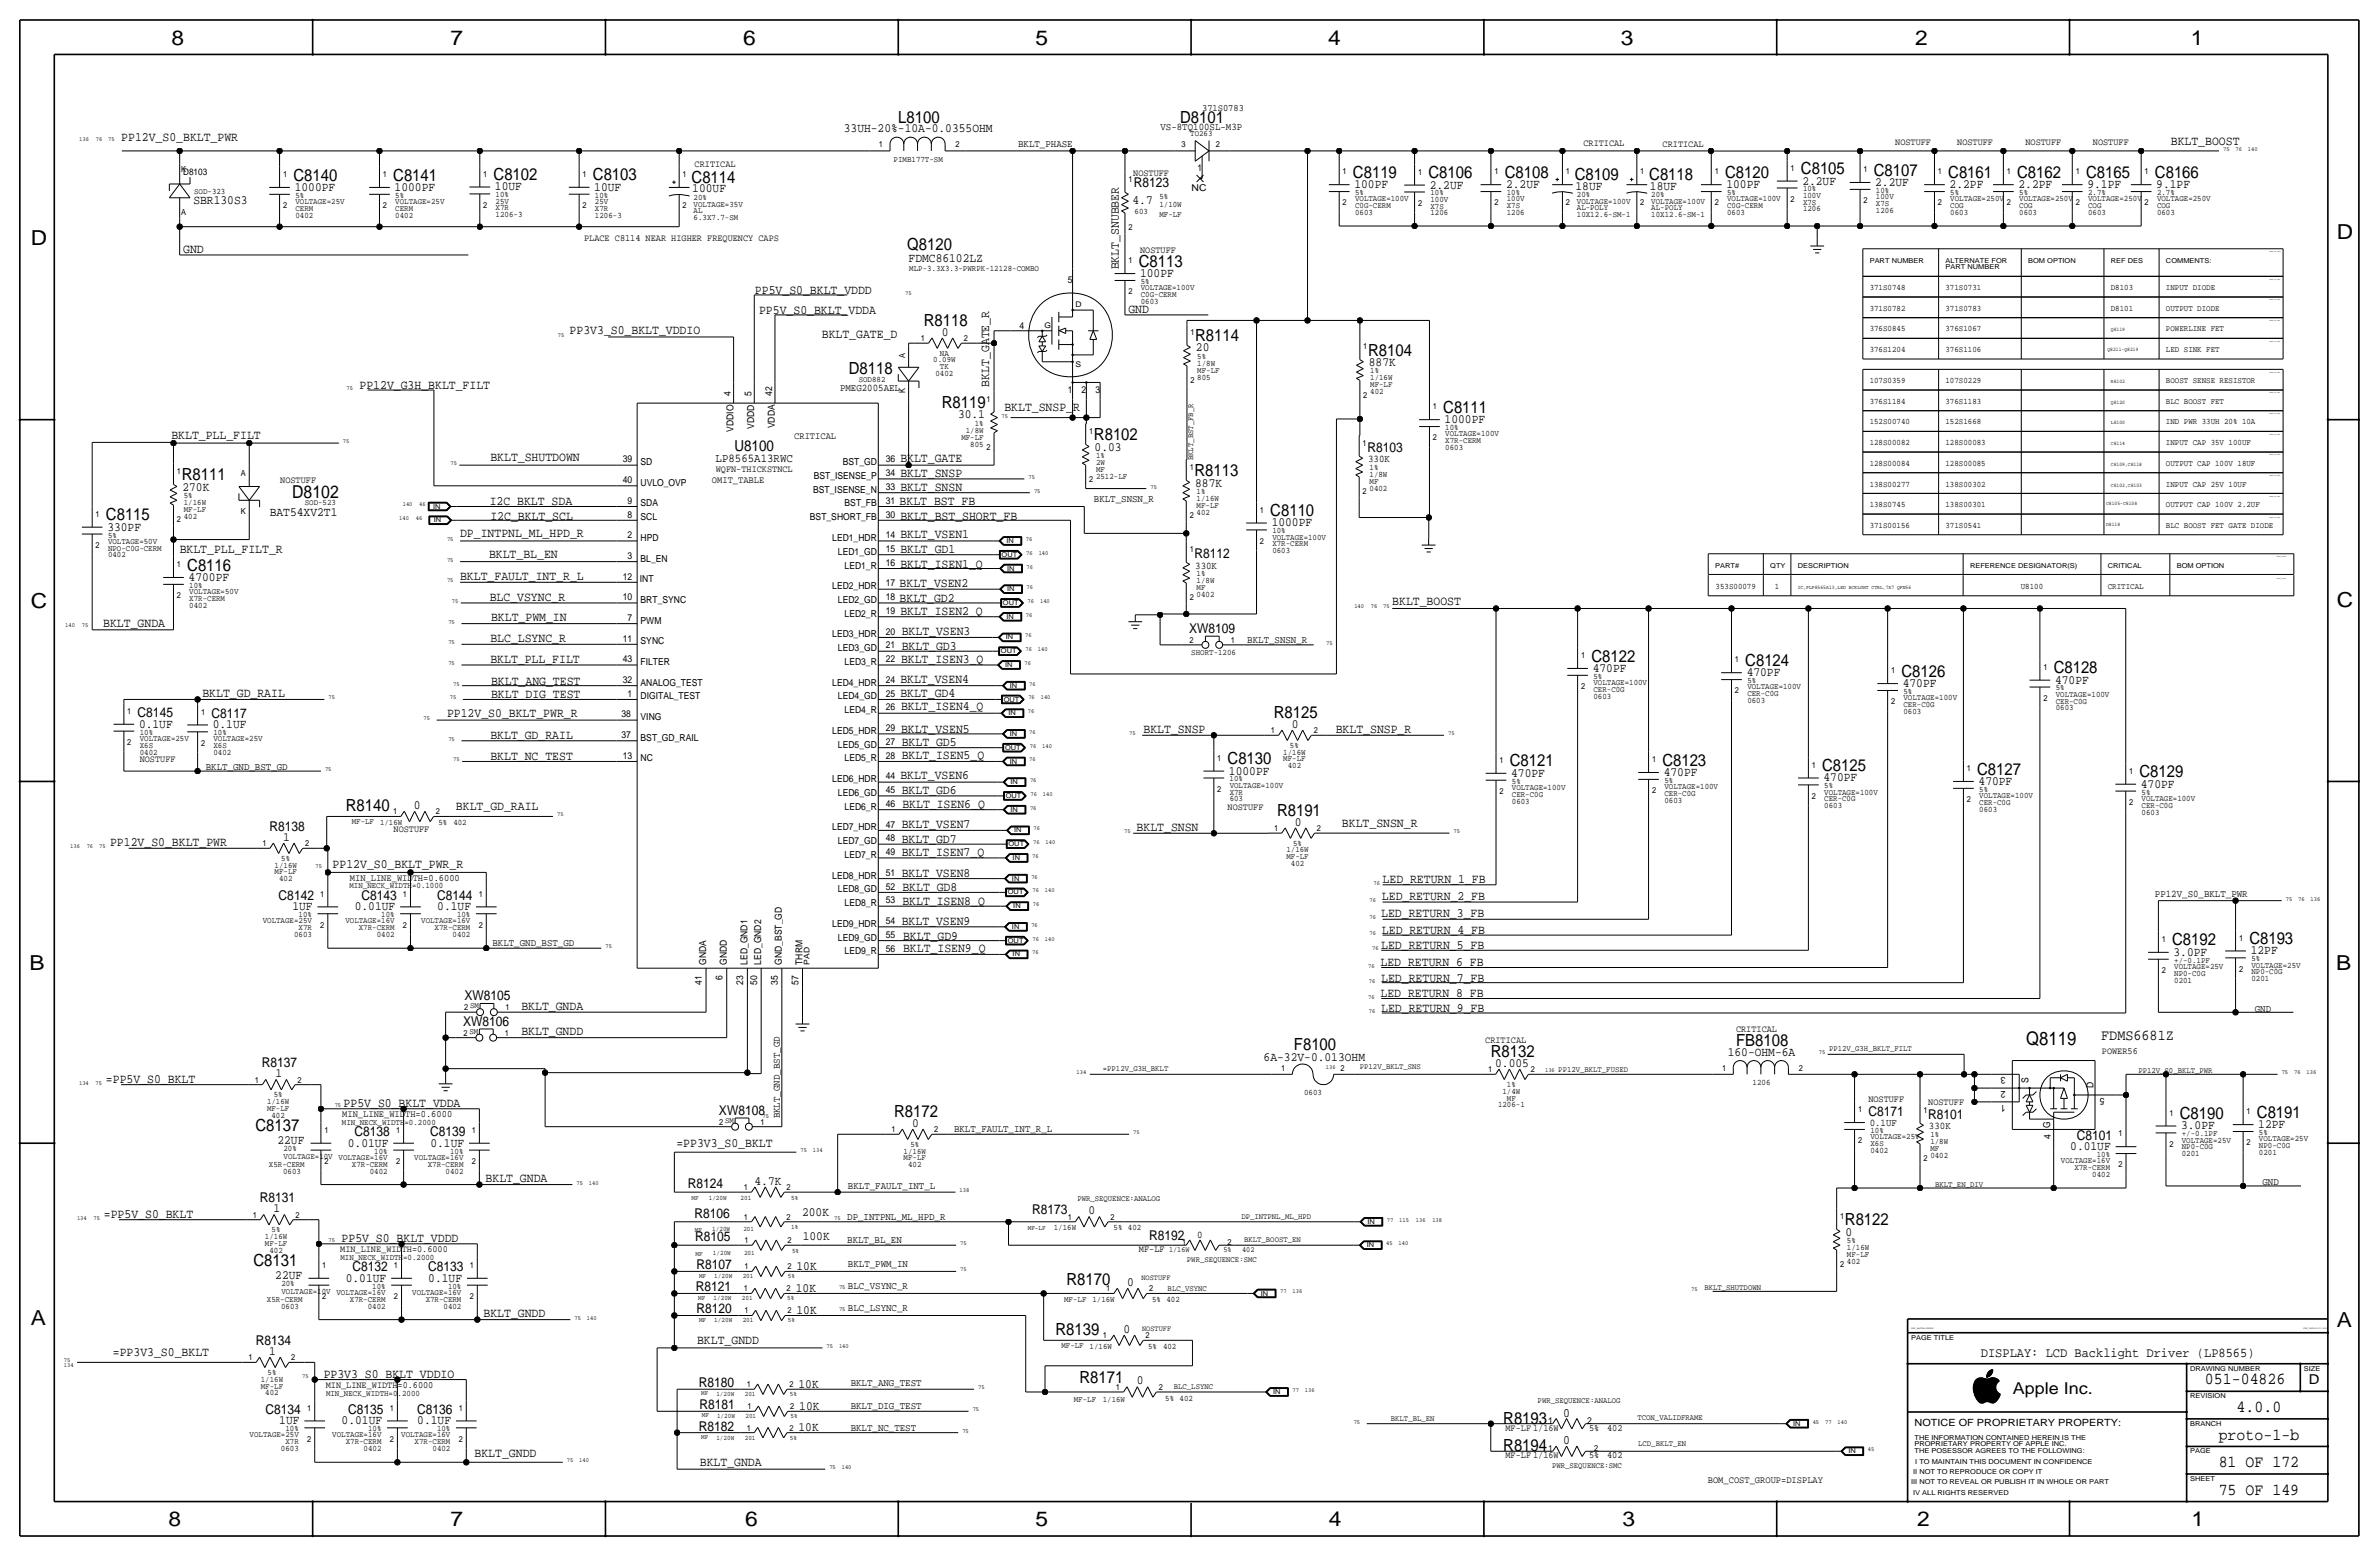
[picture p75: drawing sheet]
<svg xmlns="http://www.w3.org/2000/svg" width="877mm" height="574mm" viewBox="0 0 877 574" stroke-linecap="round" stroke-linejoin="round" font-family="sans-serif">
<defs><g id="words">
<g font-size="7.6">
<text x="63.2" y="16.5">8</text>
<text x="166.1" y="16.5">7</text>
<text x="274" y="16.5">6</text>
<text x="381.7" y="16.5">5</text>
<text x="489.7" y="16.5">4</text>
<text x="597.6" y="16.5">3</text>
<text x="706.1" y="16.5">2</text>
<text x="807.7" y="16.5">1</text>
<text x="861.5" y="88.1">D</text>
<text x="11.4" y="90.4">D</text>
<text x="11.4" y="224.3">C</text>
<text x="861.5" y="223.8">C</text>
<text x="10.9" y="357.6">B</text>
<text x="861.3" y="357.4">B</text>
<text x="11.4" y="488.4">A</text>
<text x="861.5" y="489.2">A</text>
<text x="62.2" y="562.6">8</text>
<text x="166.1" y="562.6">7</text>
<text x="274.8" y="562.6">6</text>
<text x="381.7" y="562.6">5</text>
<text x="489.9" y="562.6">4</text>
<text x="598.1" y="562.6">3</text>
<text x="706.8" y="562.6">2</text>
<text x="807.9" y="562.6">1</text>
</g>
<text font-size="6.9" x="747" y="385.1">Q8119</text>
<text font-size="6.5" x="107.7" y="183.4">D8102</text>
<g font-size="6.2">
<text x="331.1" y="45.2">L8100</text>
<text x="435.1" y="45.2">D8101</text>
<text x="498.8" y="65.5">C8119</text>
<text x="526.6" y="65.7">C8106</text>
<text x="554.7" y="65.5">C8108</text>
<text x="636" y="65.5">C8120</text>
<text x="664" y="64.2">C8105</text>
<text x="690.8" y="64.7">C8107</text>
<text x="718.3" y="65.5">C8161</text>
<text x="743.7" y="65.5">C8162</text>
<text x="769.1" y="65.5">C8165</text>
<text x="794.5" y="65.5">C8166</text>
<text x="108.2" y="66.5">C8140</text>
<text x="145" y="66.5">C8141</text>
<text x="182" y="66.4">C8102</text>
<text x="218.6" y="66.5">C8103</text>
<text x="255" y="67.3">C8114</text>
<text x="580.6" y="66.3">C8109</text>
<text x="608" y="66.3">C8118</text>
<text x="334.5" y="92.2">Q8120</text>
<text x="419.8" y="98.3">C8113</text>
<text x="340.6" y="120.1">R8118</text>
<text x="440.6" y="125.7">R8114</text>
<text x="504.4" y="131.1">R8104</text>
<text x="312.9" y="137.9">D8118</text>
<text x="347.2" y="150.4">R8119</text>
<text x="532.1" y="152.1">C8111</text>
<text x="403.3" y="162.3">R8102</text>
<text x="67" y="177">R8111</text>
<text x="440.4" y="175.5">R8113</text>
<text x="39.1" y="191.8">C8115</text>
<text x="468.3" y="190.2">C8110</text>
<text x="69" y="210.3">C8116</text>
<text x="586.7" y="243.8">C8122</text>
<text x="643.4" y="245.4">C8124</text>
<text x="701" y="249.4">C8126</text>
<text x="757.1" y="248.2">C8128</text>
<text x="469.6" y="264.7">R8125</text>
<text x="452.6" y="281.7">C8130</text>
<text x="556.6" y="282.5">C8121</text>
<text x="612.9" y="282.2">C8123</text>
<text x="671.8" y="284.2">C8125</text>
<text x="728.9" y="285.5">C8127</text>
<text x="788.8" y="286.5">C8129</text>
<text x="127.5" y="298.9">R8140</text>
<text x="470.8" y="300.7">R8191</text>
<text x="829.3" y="348">C8193</text>
<text x="800.8" y="348.5">C8192</text>
<text x="477" y="386.8">F8100</text>
<text x="549.6" y="389.6">R8132</text>
<text x="640.1" y="385.6">FB8108</text>
<text x="329.7" y="411.7">R8172</text>
<text x="803.6" y="412.5">C8190</text>
<text x="832.1" y="412">C8191</text>
<text x="94.2" y="417">C8137</text>
<text x="680.2" y="451.6">R8122</text>
<text x="93.4" y="466.8">C8131</text>
<text x="393.2" y="473.7">R8170</text>
<text x="389.1" y="492">R8139</text>
<text x="398" y="509.8">R8171</text>
<text x="812.9" y="510.3">051-04826</text>
<text x="824.6" y="520.4">4.0.0</text>
<text x="554.2" y="524.8">R8193</text>
<text x="818" y="530.6">proto-1-b</text>
<text x="554.2" y="534.9">R8194</text>
<text x="818" y="540.8">81 OF 172</text>
<text x="818" y="550.9">75 OF 149</text>
</g>
<text font-size="6" x="742.1" y="513.9">Apple Inc.</text>
<g font-size="5.6">
<text x="270.8" y="166.4">U8100</text>
<text x="774.6" y="383.3">FDMS6681Z</text>
</g>
<g font-size="5">
<text x="418" y="68.8">R8123</text>
<text x="504.1" y="166.6">R8103</text>
<text x="440.4" y="205.7">R8112</text>
<text x="438.5" y="233.4">XW8109</text>
<text x="50.7" y="264.4">C8145</text>
<text x="77.9" y="264.7">C8117</text>
<text x="99.3" y="306.3">R8138</text>
<text x="102.7" y="331.7">C8142</text>
<text x="133.2" y="331.7">C8143</text>
<text x="161.2" y="331.7">C8144</text>
<text x="171.3" y="368.5">XW8105</text>
<text x="170.8" y="378.2">XW8106</text>
<text x="96.6" y="393.4">R8137</text>
<text x="265.1" y="411">XW8108</text>
<text x="688.8" y="411.2">C8171</text>
<text x="710.9" y="412.5">R8101</text>
<text x="130.7" y="418.8">C8138</text>
<text x="158.6" y="418.8">C8139</text>
<text x="765.7" y="420.1">C8101</text>
<text x="253.5" y="437.9">R8124</text>
<text x="95.8" y="443.2">R8131</text>
<text x="256.1" y="448.8">R8106</text>
<text x="380.5" y="447.3">R8173</text>
<text x="256.3" y="457.5">R8105</text>
<text x="423.7" y="456.9">R8192</text>
<text x="256.8" y="467.9">R8107</text>
<text x="129.9" y="468.6">C8132</text>
<text x="157.9" y="468.6">C8133</text>
<text x="256.6" y="476">R8121</text>
<text x="256.8" y="484.1">R8120</text>
<text x="94.3" y="495.8">R8134</text>
<text x="730.3" y="500.1">DISPLAY: LCD Backlight Driver (LP8565)</text>
<text x="257.6" y="511.3">R8180</text>
<text x="851.2" y="510.3">D</text>
<text x="97.9" y="521.2">C8134</text>
<text x="128.4" y="521.2">C8135</text>
<text x="153.8" y="521.2">C8136</text>
<text x="257.8" y="519.4">R8181</text>
<text x="257.6" y="527.3">R8182</text>
</g>
<g font-size="4.7">
<text x="44.7" y="51.8">PP12V_S0_BKLT_PWR</text>
<text x="311.1" y="48.8">33UH-20%-10A-0.0355OHM</text>
<text x="800.3" y="53.6">BKLT_BOOST</text>
<text x="108.7" y="70.4">1000PF</text>
<text x="145.5" y="70.4">1000PF</text>
<text x="182.5" y="70.2">10UF</text>
<text x="219.1" y="70.3">10UF</text>
<text x="255.2" y="70.9">100UF</text>
<text x="499.3" y="69.3">100PF</text>
<text x="527.1" y="69.5">2.2UF</text>
<text x="555.2" y="69.3">2.2UF</text>
<text x="580.8" y="69.9">18UF</text>
<text x="608.3" y="69.9">18UF</text>
<text x="636.5" y="69.3">100PF</text>
<text x="664.5" y="68">2.2UF</text>
<text x="691.3" y="68.5">2.2UF</text>
<text x="718.8" y="69.3">2.2PF</text>
<text x="744.2" y="69.3">2.2PF</text>
<text x="769.6" y="69.3">9.1PF</text>
<text x="795" y="69.3">9.1PF</text>
<text x="71.3" y="75.1">SBR130S3</text>
<text x="417.5" y="75.2">4.7</text>
<text x="67.5" y="93.2">GND</text>
<text x="335" y="96.5">FDMC86102LZ</text>
<text x="412.4" y="99.3" transform="rotate(-90 412.4 99.3)">BKLT_SNUBBER</text>
<text x="420.3" y="102.1">100PF</text>
<text x="278.3" y="108.2">PP5V_S0_BKLT_VDDD</text>
<text x="279.9" y="115.6">PP5V_S0_BKLT_VDDA</text>
<text x="416" y="115.3">GND</text>
<text x="210" y="123.2">PP3V3_S0_BKLT_VDDIO</text>
<text x="303" y="124.7">BKLT_GATE_D</text>
<text x="347.2" y="123.7">0</text>
<text x="440.9" y="129.5">20</text>
<text x="504.6" y="134.9">887K</text>
<text x="132.5" y="143.3">PP12V_G3H_BKLT_FILT</text>
<text x="364.7" y="142.5" transform="rotate(-90 364.7 142.5)">BKLT_GATE_R</text>
<text x="353.2" y="154.2">30.1</text>
<text x="370.3" y="151.4">BKLT_SNSP_R</text>
<text x="532.6" y="156">1000PF</text>
<text x="63.2" y="161.8">BKLT_PLL_FILT</text>
<text x="403.6" y="166.1">0.03</text>
<text x="180.8" y="169.9">BKLT_SHUTDOWN</text>
<text x="331.9" y="170.2">BKLT_GATE</text>
<text x="331.9" y="175.8">BKLT_SNSP</text>
<text x="440.6" y="179.3">887K</text>
<text x="67.3" y="180.8">270K</text>
<text x="331.9" y="180.8">BKLT_SNSN</text>
<text x="99.5" y="190.3">BAT54XV2T1</text>
<text x="180.5" y="186.2">I2C_BKLT_SDA</text>
<text x="180.8" y="191.5">I2C_BKLT_SCL</text>
<text x="331.7" y="186.2">BKLT_BST_FB</text>
<text x="331.9" y="191.5">BKLT_BST_SHORT_FB</text>
<text x="39.6" y="195.6">330PF</text>
<text x="169.6" y="197.9">DP_INTPNL_ML_HPD_R</text>
<text x="468.8" y="194.1">1000PF</text>
<text x="66.2" y="204">BKLT_PLL_FILT_R</text>
<text x="331.9" y="198.4">BKLT_VSEN1</text>
<text x="331.9" y="203.7">BKLT_GD1</text>
<text x="180.3" y="205.7">BKLT_BL_EN</text>
<text x="331.9" y="209.3">BKLT_ISEN1_Q</text>
<text x="69.5" y="214.1">4700PF</text>
<text x="169.6" y="213.6">BKLT_FAULT_INT_R_L</text>
<text x="180.5" y="221.5">BLC_VSYNC_R</text>
<text x="331.7" y="216.4">BKLT_VSEN2</text>
<text x="331.7" y="221.7">BKLT_GD2</text>
<text x="331.9" y="226.6">BKLT_ISEN2_Q</text>
<text x="513.3" y="223">BKLT_BOOST</text>
<text x="38" y="231.1">BKLT_GNDA</text>
<text x="181.1" y="228.9">BKLT_PWM_IN</text>
<text x="180.8" y="236.7">BLC_LSYNC_R</text>
<text x="332.4" y="239.5">BKLT_GD3</text>
<text x="332.4" y="234.2">BKLT_VSEN3</text>
<text x="180.8" y="244.3">BKLT_PLL_FILT</text>
<text x="332.2" y="244.3">BKLT_ISEN3_Q</text>
<text x="331.9" y="251.7">BKLT_VSEN4</text>
<text x="587.2" y="247.7">470PF</text>
<text x="643.9" y="249.2">470PF</text>
<text x="757.6" y="252">470PF</text>
<text x="74.6" y="256.8">BKLT_GD_RAIL</text>
<text x="181.1" y="252.5">BKLT_ANG_TEST</text>
<text x="181.1" y="257.3">BKLT_DIG_TEST</text>
<text x="331.9" y="257">BKLT_GD4</text>
<text x="701.5" y="253.2">470PF</text>
<text x="332.2" y="261.9">BKLT_ISEN4_Q</text>
<text x="51.3" y="268.2">0.1UF</text>
<text x="78.4" y="268.5">0.1UF</text>
<text x="164.8" y="264.4">PP12V_S0_BKLT_PWR_R</text>
<text x="476.2" y="268.2">0</text>
<text x="180.8" y="272.3">BKLT_GD_RAIL</text>
<text x="332.2" y="270">BKLT_VSEN5</text>
<text x="332.4" y="274.8">BKLT_GD5</text>
<text x="421.6" y="270.3">BKLT_SNSP</text>
<text x="492.5" y="270">BKLT_SNSP_R</text>
<text x="180.8" y="280.2">BKLT_NC_TEST</text>
<text x="332.4" y="279.7">BKLT_ISEN5_Q</text>
<text x="331.9" y="287.3">BKLT_VSEN6</text>
<text x="453.1" y="285.5">1000PF</text>
<text x="557.1" y="286.3">470PF</text>
<text x="613.4" y="286">470PF</text>
<text x="332.4" y="292.6">BKLT_GD6</text>
<text x="672.3" y="288">470PF</text>
<text x="729.4" y="289.3">470PF</text>
<text x="789.3" y="290.3">470PF</text>
<text x="152.6" y="298.1">0</text>
<text x="168.1" y="298.4">BKLT_GD_RAIL</text>
<text x="332.7" y="297.7">BKLT_ISEN6_Q</text>
<text x="332.4" y="305.3">BKLT_VSEN7</text>
<text x="477.4" y="304.3">0</text>
<text x="494.7" y="304.6">BKLT_SNSN_R</text>
<text x="40.6" y="311.7">PP12V_S0_BKLT_PWR</text>
<text x="104.4" y="309.9">1</text>
<text x="332.4" y="310.6">BKLT_GD7</text>
<text x="419" y="306.4">BKLT_SNSN</text>
<text x="332.4" y="315.5">BKLT_ISEN7_Q</text>
<text x="122.6" y="320">PP12V_S0_BKLT_PWR_R</text>
<text x="332.4" y="323.3">BKLT_VSEN8</text>
<text x="332.7" y="328.4">BKLT_GD8</text>
<text x="509.7" y="325.4">LED_RETURN_1_FB</text>
<text x="107.8" y="335.5">1UF</text>
<text x="130.8" y="335.5">0.01UF</text>
<text x="161.2" y="335.5">0.1UF</text>
<text x="332.7" y="333.5">BKLT_ISEN8_Q</text>
<text x="509.5" y="331.7">LED_RETURN_2_FB</text>
<text x="332.4" y="340.9">BKLT_VSEN9</text>
<text x="509.2" y="338.1">LED_RETURN_3_FB</text>
<text x="332.9" y="346.5">BKLT_GD9</text>
<text x="509.5" y="344.2">LED_RETURN_4_FB</text>
<text x="332.9" y="350.8">BKLT_ISEN9_Q</text>
<text x="509.2" y="349.8">LED_RETURN_5_FB</text>
<text x="801.3" y="352.3">3.0PF</text>
<text x="829.8" y="351.8">12PF</text>
<text x="509" y="356.1">LED_RETURN_6_FB</text>
<text x="509.2" y="362">LED_RETURN_7_FB</text>
<text x="509" y="367.5">LED_RETURN_8_FB</text>
<text x="192.2" y="372.3">BKLT_GNDA</text>
<text x="509.2" y="372.9">LED_RETURN_9_FB</text>
<text x="192.2" y="381.5">BKLT_GNDD</text>
<text x="637" y="389.1">160-OHM-6A</text>
<text x="465.9" y="391">6A-32V-0.013OHM</text>
<text x="551.2" y="393.2">0.005</text>
<text x="39.1" y="399.3">=PP5V_S0_BKLT</text>
<text x="101.6" y="397">1</text>
<text x="126.7" y="408.2">PP5V_S0_BKLT_VDDA</text>
<text x="336.3" y="415.3">0</text>
<text x="804.1" y="416.3">3.0PF</text>
<text x="832.6" y="415.8">12PF</text>
<text x="102.3" y="421.6">22UF</text>
<text x="128.2" y="422.7">0.01UF</text>
<text x="158.7" y="422.7">0.1UF</text>
<text x="249.4" y="422.9">=PP3V3_S0_BKLT</text>
<text x="763.2" y="423.9">0.01UF</text>
<text x="179" y="435.6">BKLT_GNDA</text>
<text x="278.2" y="436.6">4.7K</text>
<text x="38.3" y="449.1">=PP5V_S0_BKLT</text>
<text x="100.8" y="446.8">1</text>
<text x="295.7" y="448.3">200K</text>
<text x="401.3" y="447.5">0</text>
<text x="680.4" y="455.4">0</text>
<text x="125.9" y="458">PP5V_S0_BKLT_VDDD</text>
<text x="296" y="456.9">100K</text>
<text x="101.5" y="471.4">22UF</text>
<text x="127.5" y="472.4">0.01UF</text>
<text x="157.9" y="472.4">0.1UF</text>
<text x="293.6" y="468.1">10K</text>
<text x="415.5" y="474">0</text>
<text x="293.4" y="476.3">10K</text>
<text x="178.3" y="485.4">BKLT_GNDD</text>
<text x="293.6" y="484.4">10K</text>
<text x="414.2" y="491.2">0</text>
<text x="257" y="495.6">BKLT_GNDD</text>
<text x="41.6" y="499.9">=PP3V3_S0_BKLT</text>
<text x="99.3" y="499.4">1</text>
<text x="119.3" y="508">PP3V3_S0_BKLT_VDDIO</text>
<text x="294.4" y="511.6">10K</text>
<text x="419.1" y="510.3">0</text>
<text x="294.7" y="519.7">10K</text>
<text x="103" y="525">1UF</text>
<text x="126" y="525">0.01UF</text>
<text x="153.8" y="525">0.1UF</text>
<text x="294.4" y="527.6">10K</text>
<text x="576.3" y="522.2">0</text>
<text x="576.3" y="532.4">0</text>
<text x="175" y="537.2">BKLT_GNDD</text>
<text x="258" y="540.3">BKLT_GNDA</text>
</g>
<text font-size="4.4" x="263.8" y="170.2">LP8565A13RWC</text>
<g font-size="3.8">
<text x="427.8" y="48">VS-8TQ100SL-M3P</text>
<text x="375.4" y="54.4">BKLT_PHASE</text>
<text x="309.7" y="144.3">PMEG2005AEL</text>
<text x="504.4" y="170.4">330K</text>
<text x="403.3" y="184.9">BKLT_SNSN_R</text>
<text x="440.6" y="209.6">330K</text>
<text x="459.8" y="237.2">BKLT_SNSN_R</text>
<text x="75.9" y="283.7">BKLT_GND_BST_GD</text>
<text x="794.5" y="330.7">PP12V_S0_BKLT_PWR</text>
<text x="181.6" y="348.7">BKLT_GND_BST_GD</text>
<text x="831.3" y="372.9">GND</text>
<text x="287.5" y="412.2" transform="rotate(-90 287.5 412.2)">BKLT_GND_BST_GD</text>
<text x="351.7" y="417.3">BKLT_FAULT_INT_R_L</text>
<text x="689.3" y="415">0.1UF</text>
<text x="711.1" y="416.3">330K</text>
<text x="834.1" y="436.9">GND</text>
<text x="312.6" y="438.4">BKLT_FAULT_INT_L</text>
<text x="312.4" y="449.6">DP_INTPNL_ML_HPD_R</text>
<text x="312.4" y="458.2">BKLT_BL_EN</text>
<text x="441.4" y="456.4">0</text>
<text x="312.6" y="467.1">BKLT_PWM_IN</text>
<text x="312.6" y="475.2">BLC_VSYNC_R</text>
<text x="312.6" y="483.4">BLC_LSYNC_R</text>
<text x="313.6" y="511">BKLT_ANG_TEST</text>
<text x="313.6" y="519.2">BKLT_DIG_TEST</text>
<text x="313.6" y="527.3">BKLT_NC_TEST</text>
</g>
<text font-size="3.7" x="705.8" y="525.5">NOTICE OF PROPRIETARY PROPERTY:</text>
<g font-size="3.6">
<text x="443.2" y="41">371S0783</text>
<text x="292.8" y="161.8">CRITICAL</text>
<text x="262.5" y="177.9">OMIT_TABLE</text>
<text x="129" y="324.6">MIN_LINE_WIDTH=0.6000</text>
<text x="126.2" y="411.7">MIN_LINE_WIDTH=0.6000</text>
<text x="629.6" y="546.6">BOM_COST_GROUP=DISPLAY</text>
</g>
<g font-size="3.5">
<text x="583.8" y="53.8">CRITICAL</text>
<text x="698.7" y="53.6">NOSTUFF</text>
<text x="721.6" y="53.6">NOSTUFF</text>
<text x="746.7" y="53.6">NOSTUFF</text>
<text x="771.6" y="53.6">NOSTUFF</text>
<text x="613" y="54.1">CRITICAL</text>
<text x="256.1" y="61.5">CRITICAL</text>
<text x="417.8" y="64.8">NOSTUFF</text>
<text x="441.5" y="63">1</text>
<text x="439.3" y="70.4">NC</text>
<text x="215.3" y="88.9">PLACE C8114 NEAR HIGHER FREQUENCY CAPS</text>
<text x="420.3" y="93.2">NOSTUFF</text>
<text x="393.7" y="104.1">5</text>
<text x="375.9" y="121.2">4</text>
<text x="269.4" y="146.1" transform="rotate(-90 269.4 146.1)">4</text>
<text x="277.1" y="146.1" transform="rotate(-90 277.1 146.1)">5</text>
<text x="284.7" y="146.1" transform="rotate(-90 284.7 146.1)">42</text>
<text x="393.7" y="144.8">1</text>
<text x="398.8" y="144.8">2</text>
<text x="403.8" y="144.8">3</text>
<text x="270.5" y="159.1" transform="rotate(-90 270.5 159.1)">VDDIO</text>
<text x="278.1" y="158" transform="rotate(-90 278.1 158)">VDDD</text>
<text x="285.7" y="157.9" transform="rotate(-90 285.7 157.9)">VDDA</text>
<text x="229.6" y="170.4">39</text>
<text x="236.2" y="171.5">SD</text>
<text x="263.9" y="174">WQFN-THICKSTNCL</text>
<text x="310.7" y="171.5">BST_GD</text>
<text x="326.6" y="170.4">36</text>
<text x="103.3" y="178.1">NOSTUFF</text>
<text x="229.6" y="178.1">40</text>
<text x="236.2" y="179.1">UVLO_OVP</text>
<text x="300" y="176.5">BST_ISENSE_P</text>
<text x="326.6" y="175.5">34</text>
<text x="231.4" y="185.7">9</text>
<text x="299.8" y="181.6">BST_ISENSE_N</text>
<text x="326.6" y="180.6">33</text>
<text x="326.6" y="185.7">31</text>
<text x="231.4" y="190.8">8</text>
<text x="236.2" y="186.7">SDA</text>
<text x="236.2" y="191.8">SCL</text>
<text x="298.6" y="191.8">BST_SHORT_FB</text>
<text x="311.4" y="186.7">BST_FB</text>
<text x="326.6" y="190.8">30</text>
<text x="231.4" y="198.4">2</text>
<text x="236.2" y="199.4">HPD</text>
<text x="306.8" y="199.4">LED1_HDR</text>
<text x="326.6" y="198.4">14</text>
<text x="326.6" y="203.5">15</text>
<text x="231.4" y="206">3</text>
<text x="236.2" y="207">BL_EN</text>
<text x="308.9" y="204.5">LED1_GD</text>
<text x="311.4" y="209.6">LED1_R</text>
<text x="326.6" y="208.5">16</text>
<text x="229.6" y="213.6">12</text>
<text x="235.9" y="214.6">INT</text>
<text x="229.6" y="221.2">10</text>
<text x="306.8" y="217.2">LED2_HDR</text>
<text x="326.6" y="216.2">17</text>
<text x="326.6" y="221.2">18</text>
<text x="236.2" y="222.3">BRT_SYNC</text>
<text x="308.9" y="222.3">LED2_GD</text>
<text x="311.4" y="227.3">LED2_R</text>
<text x="326.6" y="226.3">19</text>
<text x="231.4" y="228.9">7</text>
<text x="236.2" y="229.9">PWM</text>
<text x="326.6" y="233.9">20</text>
<text x="229.6" y="236.5">11</text>
<text x="236.2" y="237.5">SYNC</text>
<text x="306.8" y="235">LED3_HDR</text>
<text x="326.6" y="239">21</text>
<text x="229.6" y="244.1">43</text>
<text x="236.2" y="245.1">FILTER</text>
<text x="308.9" y="240">LED3_GD</text>
<text x="311.4" y="245.1">LED3_R</text>
<text x="326.6" y="244.1">22</text>
<text x="229.6" y="251.7">32</text>
<text x="326.6" y="251.7">24</text>
<text x="231.4" y="256.8">1</text>
<text x="236.2" y="252.7">ANALOG_TEST</text>
<text x="236.2" y="257.8">DIGITAL_TEST</text>
<text x="306.8" y="252.7">LED4_HDR</text>
<text x="308.9" y="257.8">LED4_GD</text>
<text x="326.6" y="256.8">25</text>
<text x="311.4" y="262.9">LED4_R</text>
<text x="326.6" y="261.9">26</text>
<text x="229.1" y="264.4">38</text>
<text x="236.2" y="265.4">VING</text>
<text x="326.6" y="269.5">29</text>
<text x="229.1" y="272">37</text>
<text x="236.2" y="273.1">BST_GD_RAIL</text>
<text x="306.8" y="270.5">LED5_HDR</text>
<text x="308.9" y="275.6">LED5_GD</text>
<text x="326.6" y="274.6">27</text>
<text x="51.5" y="280.9">NOSTUFF</text>
<text x="229.6" y="279.7">13</text>
<text x="236.2" y="280.7">NC</text>
<text x="311.4" y="280.7">LED5_R</text>
<text x="326.6" y="279.7">28</text>
<text x="326.6" y="287.3">44</text>
<text x="306.8" y="288.3">LED6_HDR</text>
<text x="308.9" y="293.4">LED6_GD</text>
<text x="326.6" y="292.4">45</text>
<text x="311.4" y="298.5">LED6_R</text>
<text x="326.6" y="297.4">46</text>
<text x="452.6" y="298.7">NOSTUFF</text>
<text x="326.6" y="305.1">47</text>
<text x="145.1" y="306.8">NOSTUFF</text>
<text x="306.8" y="306.1">LED7_HDR</text>
<text x="308.9" y="311.2">LED7_GD</text>
<text x="326.6" y="310.1">48</text>
<text x="311.4" y="316.2">LED7_R</text>
<text x="326.6" y="315.2">49</text>
<text x="306.8" y="323.9">LED8_HDR</text>
<text x="326.6" y="322.8">51</text>
<text x="308.9" y="328.9">LED8_GD</text>
<text x="326.6" y="327.9">52</text>
<text x="311.4" y="334">LED8_R</text>
<text x="326.6" y="333">53</text>
<text x="306.8" y="341.6">LED9_HDR</text>
<text x="326.6" y="340.6">54</text>
<text x="308.9" y="346.7">LED9_GD</text>
<text x="326.6" y="345.7">55</text>
<text x="311.4" y="351.8">LED9_R</text>
<text x="326.6" y="350.8">56</text>
<text x="260.3" y="355.6" transform="rotate(-90 260.3 355.6)">GNDA</text>
<text x="267.9" y="355.6" transform="rotate(-90 267.9 355.6)">GNDD</text>
<text x="275.5" y="355.6" transform="rotate(-90 275.5 355.6)">LED_GND1</text>
<text x="280.6" y="355.6" transform="rotate(-90 280.6 355.6)">LED_GND2</text>
<text x="288.2" y="355.6" transform="rotate(-90 288.2 355.6)">GND_BST_GD</text>
<text x="295.9" y="355.6" transform="rotate(-90 295.9 355.6)">THRM</text>
<text x="258.8" y="362.9" transform="rotate(-90 258.8 362.9)">41</text>
<text x="266.4" y="361.2" transform="rotate(-90 266.4 361.2)">6</text>
<text x="274" y="362.9" transform="rotate(-90 274 362.9)">23</text>
<text x="279.1" y="362.9" transform="rotate(-90 279.1 362.9)">50</text>
<text x="286.7" y="362.9" transform="rotate(-90 286.7 362.9)">35</text>
<text x="294.3" y="362.9" transform="rotate(-90 294.3 362.9)">57</text>
<text x="640" y="380.5">CRITICAL</text>
<text x="547.6" y="384.6">CRITICAL</text>
<text x="774.9" y="388.4">POWER56</text>
<text x="739.3" y="397.1" transform="rotate(-180 739.3 397.1)">3</text>
<text x="747.9" y="399.3" transform="rotate(-90 747.9 399.3)">S</text>
<text x="771.9" y="401.1" transform="rotate(-90 771.9 401.1)">D</text>
<text x="688.8" y="406.1">NOSTUFF</text>
<text x="710.9" y="407.4">NOSTUFF</text>
<text x="739.3" y="402.1" transform="rotate(-180 739.3 402.1)">2</text>
<text x="739.3" y="407.2" transform="rotate(-180 739.3 407.2)">1</text>
<text x="775.9" y="404.6" transform="rotate(-180 775.9 404.6)">5</text>
<text x="755.9" y="415.8" transform="rotate(-90 755.9 415.8)">G</text>
<text x="756.1" y="419.8" transform="rotate(-90 756.1 419.8)">4</text>
<text x="125.4" y="461.5">MIN_LINE_WIDTH=0.6000</text>
<text x="419.9" y="461.5">MF-LF</text>
<text x="120.1" y="511.6">MIN_LINE_WIDTH=0.6000</text>
<text x="555" y="527.3">MF-LF 1/16W</text>
<text x="570.7" y="524.8">1</text>
<text x="585.2" y="524.8">2</text>
<text x="585.8" y="527.3">5%</text>
<text x="592.5" y="527.3">402</text>
<text x="555" y="537.5">MF-LF 1/16W</text>
<text x="585.8" y="537.5">5%</text>
<text x="592.5" y="537.5">402</text>
</g>
<text font-size="3.4" x="67.5" y="64.5">D8103</text>
<g font-size="3.1">
<text x="438.8" y="50.3">TO263</text>
<text x="324" y="54.4">1</text>
<text x="329.5" y="59.7">PIMB177T-SM</text>
<text x="352.2" y="54.4">2</text>
<text x="435.6" y="54.4">3</text>
<text x="448.3" y="54.4">2</text>
<text x="66.8" y="63.2">K</text>
<text x="104.3" y="65.3">1</text>
<text x="141.2" y="65.3">1</text>
<text x="178.2" y="65.1">1</text>
<text x="214.8" y="65.2">1</text>
<text x="251.7" y="65.3">1</text>
<text x="495" y="64.3">1</text>
<text x="522.8" y="64.4">1</text>
<text x="550.9" y="64.3">1</text>
<text x="577.3" y="64.3">1</text>
<text x="604.7" y="64.3">1</text>
<text x="632.2" y="64.3">1</text>
<text x="660.1" y="62.9">1</text>
<text x="687" y="63.4">1</text>
<text x="714.5" y="64.3">1</text>
<text x="739.9" y="64.3">1</text>
<text x="765.3" y="64.3">1</text>
<text x="790.7" y="64.3">1</text>
<text x="71.6" y="71.4">SOD-323</text>
<text x="416" y="67.1">1</text>
<text x="499.6" y="71.9">5%</text>
<text x="555.5" y="71.9">10%</text>
<text x="636.7" y="71.9">5%</text>
<text x="664.7" y="70.6">10%</text>
<text x="691.6" y="71.1">10%</text>
<text x="719" y="71.9">5%</text>
<text x="744.4" y="71.9">5%</text>
<text x="769.8" y="71.9">2.7%</text>
<text x="795.2" y="71.9">2.7%</text>
<text x="104.3" y="76.7">2</text>
<text x="108.9" y="72.9">5%</text>
<text x="108.9" y="77.7">CERM</text>
<text x="108.9" y="75.2">VOLTAGE=25V</text>
<text x="141.2" y="76.7">2</text>
<text x="145.7" y="72.9">5%</text>
<text x="145.7" y="77.7">CERM</text>
<text x="145.7" y="75.2">VOLTAGE=25V</text>
<text x="178.2" y="76.6">2</text>
<text x="182.7" y="77.6">X7R</text>
<text x="182.7" y="72.7">10%</text>
<text x="182.7" y="75">25V</text>
<text x="214.8" y="76.7">2</text>
<text x="219.4" y="75.1">25V</text>
<text x="219.4" y="72.8">10%</text>
<text x="219.4" y="77.7">X7R</text>
<text x="251.7" y="76.7">2</text>
<text x="255.7" y="76.2">VOLTAGE=35V</text>
<text x="255.7" y="73.7">20%</text>
<text x="427.4" y="73.4">5%</text>
<text x="427.4" y="76.5">1/10W</text>
<text x="495" y="75.7">2</text>
<text x="499.6" y="76.7">C0G-CERM</text>
<text x="499.6" y="74.2">VOLTAGE=100V</text>
<text x="522.8" y="75.8">2</text>
<text x="527.4" y="74.3">100V</text>
<text x="527.4" y="72">10%</text>
<text x="527.4" y="76.9">X7S</text>
<text x="550.9" y="75.7">2</text>
<text x="555.5" y="76.7">X7S</text>
<text x="555.5" y="74.2">100V</text>
<text x="577.3" y="75.7">2</text>
<text x="581.4" y="77.5">AL-POLY</text>
<text x="581.4" y="75.2">VOLTAGE=100V</text>
<text x="581.4" y="72.6">20%</text>
<text x="604.7" y="75.7">2</text>
<text x="608.8" y="75.2">VOLTAGE=100V</text>
<text x="608.8" y="77.5">AL-POLY</text>
<text x="608.8" y="72.6">20%</text>
<text x="632.2" y="75.7">2</text>
<text x="636.7" y="74.2">VOLTAGE=100V</text>
<text x="636.7" y="76.7">C0G-CERM</text>
<text x="660.1" y="74.4">2</text>
<text x="664.7" y="75.4">X7S</text>
<text x="664.7" y="77.9">1206</text>
<text x="664.7" y="72.8">100V</text>
<text x="687" y="74.9">2</text>
<text x="691.6" y="75.9">X7S</text>
<text x="691.6" y="73.4">100V</text>
<text x="714.5" y="75.7">2</text>
<text x="719" y="74.2">VOLTAGE=250V</text>
<text x="719" y="76.7">COG</text>
<text x="739.9" y="75.7">2</text>
<text x="744.4" y="76.7">COG</text>
<text x="744.4" y="74.2">VOLTAGE=250V</text>
<text x="765.3" y="75.7">2</text>
<text x="769.8" y="74.2">VOLTAGE=250V</text>
<text x="769.8" y="76.7">COG</text>
<text x="790.7" y="75.7">2</text>
<text x="795.2" y="74.2">VOLTAGE=250V</text>
<text x="795.2" y="76.7">COG</text>
<text x="66.8" y="79.2">A</text>
<text x="108.9" y="80.3">0402</text>
<text x="145.7" y="80.3">0402</text>
<text x="182.7" y="80.1">1206-3</text>
<text x="219.4" y="80.2">1206-3</text>
<text x="255.7" y="78.5">AL</text>
<text x="255.7" y="81">6.3X7.7-SM</text>
<text x="418.3" y="78.7">603</text>
<text x="427.4" y="80">MF-LF</text>
<text x="499.6" y="79.2">0603</text>
<text x="527.4" y="79.4">1206</text>
<text x="555.5" y="79.2">1206</text>
<text x="581.4" y="80">10X12.6-SM-1</text>
<text x="608.8" y="80">10X12.6-SM-1</text>
<text x="636.7" y="79.2">0603</text>
<text x="691.6" y="78.4">1206</text>
<text x="719" y="79.2">0603</text>
<text x="744.4" y="79.2">0603</text>
<text x="769.8" y="79.2">0603</text>
<text x="795.2" y="79.2">0603</text>
<text x="416" y="84.8">2</text>
<text x="335.2" y="99.8">MLP-3.3X3.3-PWRPK-12128-COMBO</text>
<text x="416" y="97">1</text>
<text x="420.6" y="106.9">VOLTAGE=100V</text>
<text x="420.6" y="104.6">5%</text>
<text x="689.3" y="106.9">371S0748</text>
<text x="717.2" y="106.9">371S0731</text>
<text x="778.2" y="106.9">D8103</text>
<text x="798.5" y="106.9">INPUT DIODE</text>
<text x="416" y="108.5">2</text>
<text x="420.6" y="109.5">C0G-CERM</text>
<text x="420.6" y="112">0603</text>
<text x="689.3" y="114.6">371S0782</text>
<text x="717.2" y="114.6">371S0783</text>
<text x="778.2" y="114.6">D8101</text>
<text x="798.5" y="114.6">OUTPUT DIODE</text>
<text x="339.5" y="125.7">1</text>
<text x="355.3" y="125.7">2</text>
<text x="438.9" y="123.4">1</text>
<text x="689.3" y="122.2">376S0845</text>
<text x="717.2" y="122.2">376S1067</text>
<text x="798.5" y="122.2">POWERLINE FET</text>
<text x="346.5" y="131.1">NA</text>
<text x="502.6" y="128.8">1</text>
<text x="689.3" y="129.8">376S1204</text>
<text x="717.2" y="129.8">376S1106</text>
<text x="798.5" y="129.8">LED SINK FET</text>
<text x="333.7" y="132.1" transform="rotate(-90 333.7 132.1)">A</text>
<text x="344.1" y="133.6">0.09W</text>
<text x="346.5" y="136.1">TK</text>
<text x="441.4" y="132.3">5%</text>
<text x="441.4" y="134.9">1/8W</text>
<text x="441.4" y="137.4">MF-LF</text>
<text x="505.2" y="137.7">1%</text>
<text x="316.6" y="141">SOD882</text>
<text x="344.9" y="138.7">0402</text>
<text x="438.9" y="141.2">2</text>
<text x="441.4" y="140">805</text>
<text x="505.2" y="142.7">MF-LF</text>
<text x="505.2" y="140.2">1/16W</text>
<text x="689.3" y="141.2">107S0359</text>
<text x="717.2" y="141.2">107S0229</text>
<text x="798.5" y="141.2">BOOST SENSE RESISTOR</text>
<text x="333.7" y="144.8" transform="rotate(-90 333.7 144.8)">K</text>
<text x="363.7" y="148.1">1</text>
<text x="502.6" y="146.6">2</text>
<text x="505.2" y="145.3">402</text>
<text x="689.3" y="148.8">376S1184</text>
<text x="717.2" y="148.8">376S1183</text>
<text x="798.5" y="148.8">BLC BOOST FET</text>
<text x="528.3" y="150.9">1</text>
<text x="356.1" y="159.5">1/8W</text>
<text x="359.4" y="157">1%</text>
<text x="401.5" y="160">1</text>
<text x="532.8" y="158.5">10%</text>
<text x="532.8" y="160.8">VOLTAGE=100V</text>
<text x="689.3" y="156.5">152S00740</text>
<text x="717.2" y="156.5">152S1668</text>
<text x="798.5" y="156.5">IND PWR 33UH 20% 10A</text>
<text x="354.4" y="162.1">MF-LF</text>
<text x="357.7" y="164.6">805</text>
<text x="363.7" y="165.9">2</text>
<text x="502.4" y="164.3">1</text>
<text x="528.3" y="162.3">2</text>
<text x="532.8" y="165.9">0603</text>
<text x="532.8" y="163.3">X7R-CERM</text>
<text x="689.3" y="164.1">128S00082</text>
<text x="717.2" y="164.1">128S00083</text>
<text x="798.5" y="164.1">INPUT CAP 35V 100UF</text>
<text x="404.1" y="168.9">1%</text>
<text x="404.1" y="171.5">2W</text>
<text x="404.1" y="174">MF</text>
<text x="438.6" y="173.2">1</text>
<text x="504.9" y="173.2">1%</text>
<text x="689.3" y="171.7">128S00084</text>
<text x="717.2" y="171.7">128S00085</text>
<text x="798.5" y="171.7">OUTPUT CAP 100V 18UF</text>
<text x="65.2" y="174.8">1</text>
<text x="88.8" y="175.5">A</text>
<text x="401.5" y="177.8">2</text>
<text x="404.1" y="176.5">2512-LF</text>
<text x="504.9" y="175.8">1/8W</text>
<text x="504.9" y="178.3">MF</text>
<text x="689.3" y="179.3">138S00277</text>
<text x="717.2" y="179.3">138S00302</text>
<text x="798.5" y="179.3">INPUT CAP 25V 10UF</text>
<text x="67.8" y="183.6">5%</text>
<text x="441.1" y="182.1">1%</text>
<text x="441.1" y="184.7">1/16W</text>
<text x="502.4" y="182.1">2</text>
<text x="504.9" y="180.8">0402</text>
<text x="35.3" y="190.5">1</text>
<text x="67.8" y="186.2">1/16W</text>
<text x="67.8" y="191.3">402</text>
<text x="67.8" y="188.7">MF-LF</text>
<text x="88.8" y="189.5">K</text>
<text x="112.4" y="186.2">SOD-523</text>
<text x="438.6" y="191">2</text>
<text x="441.1" y="187.2">MF-LF</text>
<text x="441.1" y="189.7">402</text>
<text x="464.5" y="189">1</text>
<text x="689.3" y="186.9">138S0745</text>
<text x="717.2" y="186.9">138S00301</text>
<text x="798.5" y="186.9">OUTPUT CAP 100V 2.2UF</text>
<text x="65.2" y="192.5">2</text>
<text x="469.1" y="196.6">10%</text>
<text x="689.3" y="194.6">371S00156</text>
<text x="717.2" y="194.6">371S0541</text>
<text x="798.5" y="194.6">BLC BOOST FET GATE DIODE</text>
<text x="35.3" y="201.9">2</text>
<text x="39.8" y="198.1">5%</text>
<text x="39.8" y="202.9">NPO-C0G-CERM</text>
<text x="39.8" y="200.4">VOLTAGE=50V</text>
<text x="438.6" y="203.5">1</text>
<text x="464.5" y="200.4">2</text>
<text x="469.1" y="204">0603</text>
<text x="469.1" y="201.4">X7R-CERM</text>
<text x="469.1" y="198.9">VOLTAGE=100V</text>
<text x="39.8" y="205.5">0402</text>
<text x="65.2" y="209">1</text>
<text x="441.1" y="212.3">1%</text>
<text x="441.1" y="214.9">1/8W</text>
<text x="65.2" y="220.5">2</text>
<text x="69.8" y="221.5">X7R-CERM</text>
<text x="69.8" y="216.7">10%</text>
<text x="69.8" y="218.9">VOLTAGE=50V</text>
<text x="438.6" y="221.2">2</text>
<text x="441.1" y="217.4">MF</text>
<text x="441.1" y="220">0402</text>
<text x="632.5" y="217.1">353S00079</text>
<text x="654.3" y="217.1">1</text>
<text x="745" y="217.1">U8100</text>
<text x="777.1" y="217.1">CRITICAL</text>
<text x="69.8" y="224">0402</text>
<text x="438.6" y="236.9">2</text>
<text x="453.8" y="236.9">1</text>
<text x="439.2" y="241.2">SHORT-1206</text>
<text x="582.9" y="242.6">1</text>
<text x="639.6" y="244.1">1</text>
<text x="587.5" y="250.2">5%</text>
<text x="644.2" y="251.8">5%</text>
<text x="697.2" y="248.2">1</text>
<text x="753.3" y="246.9">1</text>
<text x="582.9" y="254">2</text>
<text x="587.5" y="252.5">VOLTAGE=100V</text>
<text x="587.5" y="257.6">0603</text>
<text x="587.5" y="255">CER-C0G</text>
<text x="639.6" y="255.6">2</text>
<text x="644.2" y="256.6">CER-C0G</text>
<text x="644.2" y="254.1">VOLTAGE=100V</text>
<text x="701.8" y="255.8">5%</text>
<text x="757.9" y="256.8">VOLTAGE=100V</text>
<text x="757.9" y="254.5">5%</text>
<text x="46.9" y="263.1">1</text>
<text x="74.1" y="263.4">1</text>
<text x="644.2" y="259.1">0603</text>
<text x="697.2" y="259.6">2</text>
<text x="701.8" y="258.1">VOLTAGE=100V</text>
<text x="701.8" y="260.6">CER-C0G</text>
<text x="701.8" y="263.1">0603</text>
<text x="753.3" y="258.3">2</text>
<text x="757.9" y="261.9">0603</text>
<text x="757.9" y="259.3">CER-C0G</text>
<text x="46.9" y="274.6">2</text>
<text x="51.5" y="275.6">X6S</text>
<text x="51.5" y="270.8">10%</text>
<text x="51.5" y="273">VOLTAGE=25V</text>
<text x="74.1" y="274.8">2</text>
<text x="78.7" y="275.8">X6S</text>
<text x="78.7" y="271">10%</text>
<text x="78.7" y="273.3">VOLTAGE=25V</text>
<text x="468.6" y="270.3">1</text>
<text x="475.6" y="275.6">5%</text>
<text x="484.3" y="270.3">2</text>
<text x="51.5" y="278.1">0402</text>
<text x="78.7" y="278.4">0402</text>
<text x="448.8" y="280.4">1</text>
<text x="473.1" y="280.7">MF-LF</text>
<text x="473.1" y="278.1">1/16W</text>
<text x="552.8" y="281.2">1</text>
<text x="609" y="280.9">1</text>
<text x="474.7" y="283.2">402</text>
<text x="668" y="283">1</text>
<text x="725.1" y="284.2">1</text>
<text x="785" y="285.2">1</text>
<text x="448.8" y="291.8">2</text>
<text x="453.3" y="288">10%</text>
<text x="453.3" y="292.9">X7R</text>
<text x="453.3" y="290.3">VOLTAGE=100V</text>
<text x="552.8" y="292.7">2</text>
<text x="557.4" y="291.1">VOLTAGE=100V</text>
<text x="557.4" y="293.7">CER-C0G</text>
<text x="557.4" y="288.8">5%</text>
<text x="609" y="292.4">2</text>
<text x="613.6" y="288.5">5%</text>
<text x="613.6" y="293.4">CER-C0G</text>
<text x="613.6" y="290.8">VOLTAGE=100V</text>
<text x="672.5" y="290.6">5%</text>
<text x="672.5" y="292.9">VOLTAGE=100V</text>
<text x="729.7" y="291.8">5%</text>
<text x="789.5" y="292.9">5%</text>
<text x="453.3" y="295.4">603</text>
<text x="557.4" y="296.2">0603</text>
<text x="613.6" y="295.9">0603</text>
<text x="668" y="294.4">2</text>
<text x="672.5" y="297.9">0603</text>
<text x="672.5" y="295.4">CER-C0G</text>
<text x="725.1" y="295.7">2</text>
<text x="729.7" y="296.7">CER-C0G</text>
<text x="729.7" y="299.2">0603</text>
<text x="729.7" y="294.1">VOLTAGE=100V</text>
<text x="785" y="296.7">2</text>
<text x="789.5" y="295.1">VOLTAGE=100V</text>
<text x="789.5" y="297.7">CER-C0G</text>
<text x="129.7" y="303.7">MF-LF</text>
<text x="140.1" y="304">1/16W</text>
<text x="145" y="300.2">1</text>
<text x="160.7" y="300.2">2</text>
<text x="161.6" y="304.2">5%</text>
<text x="167.1" y="304.2">402</text>
<text x="789.5" y="300.2">0603</text>
<text x="96.7" y="311.9">1</text>
<text x="112.5" y="311.9">2</text>
<text x="469.7" y="306.3">1</text>
<text x="476.7" y="311.7">5%</text>
<text x="485.5" y="306.3">2</text>
<text x="103.7" y="317.2">5%</text>
<text x="474.3" y="316.7">MF-LF</text>
<text x="474.3" y="314.2">1/16W</text>
<text x="101.2" y="322.3">MF-LF</text>
<text x="101.2" y="319.8">1/16W</text>
<text x="475.9" y="319.3">402</text>
<text x="102.9" y="324.9">402</text>
<text x="128.8" y="327.5">MIN_NECK_WIDTH=0.1000</text>
<text x="118.1" y="330.5">1</text>
<text x="148.5" y="330.5">1</text>
<text x="176.5" y="330.5">1</text>
<text x="96.9" y="340.4">VOLTAGE=25V</text>
<text x="110.1" y="338.1">10%</text>
<text x="118.1" y="341.9">2</text>
<text x="127.3" y="340.4">VOLTAGE=16V</text>
<text x="140.5" y="338.1">10%</text>
<text x="148.5" y="341.9">2</text>
<text x="155.3" y="340.4">VOLTAGE=16V</text>
<text x="168.5" y="338.1">10%</text>
<text x="176.5" y="341.9">2</text>
<text x="108.4" y="345.4">0603</text>
<text x="110.1" y="342.9">X7R</text>
<text x="132.3" y="342.9">X7R-CERM</text>
<text x="138.9" y="345.4">0402</text>
<text x="160.2" y="342.9">X7R-CERM</text>
<text x="166.8" y="345.4">0402</text>
<text x="797" y="347.2">1</text>
<text x="825.4" y="346.7">1</text>
<text x="797" y="358.6">2</text>
<text x="801.6" y="357.1">VOLTAGE=25V</text>
<text x="801.6" y="359.7">NP0-C0G</text>
<text x="801.6" y="354.8">+/-0.1PF</text>
<text x="825.4" y="358.1">2</text>
<text x="830" y="356.6">VOLTAGE=25V</text>
<text x="830" y="354.3">5%</text>
<text x="830" y="359.2">NP0-C0G</text>
<text x="801.6" y="362.2">0201</text>
<text x="830" y="361.7">0201</text>
<text x="171.1" y="372.3">2 SM</text>
<text x="186.4" y="372.3">1</text>
<text x="170.9" y="381.7">2 SM</text>
<text x="186.1" y="381.7">1</text>
<text x="472.4" y="394.7">1</text>
<text x="494.2" y="394.7">2</text>
<text x="548.6" y="395.2">1</text>
<text x="564.3" y="395.2">2</text>
<text x="634.9" y="394.7">1</text>
<text x="663.1" y="394.7">2</text>
<text x="93.9" y="399">1</text>
<text x="109.7" y="399">2</text>
<text x="555.6" y="400.6">1%</text>
<text x="646.1" y="400.1">1206</text>
<text x="98.4" y="406.9">1/16W</text>
<text x="100.9" y="404.4">5%</text>
<text x="480.8" y="403.6">0603</text>
<text x="553.9" y="403.1">1/4W</text>
<text x="555.6" y="405.6">MF</text>
<text x="98.4" y="409.4">MF-LF</text>
<text x="100.1" y="412">402</text>
<text x="552.3" y="408.2">1206-1</text>
<text x="685" y="410">1</text>
<text x="709.1" y="410.2">1</text>
<text x="799.8" y="411.2">1</text>
<text x="828.2" y="410.7">1</text>
<text x="119.6" y="417.6">1</text>
<text x="126" y="414.6">MIN_NECK_WIDTH=0.2000</text>
<text x="146" y="417.6">1</text>
<text x="173.9" y="417.6">1</text>
<text x="265.2" y="414.5">2 SM</text>
<text x="280.4" y="414.5">1</text>
<text x="328.6" y="417.3">1</text>
<text x="344.4" y="417.3">2</text>
<text x="689.6" y="419.9">VOLTAGE=25V</text>
<text x="689.6" y="417.6">10%</text>
<text x="711.7" y="419.1">1%</text>
<text x="781" y="418.8">1</text>
<text x="804.4" y="418.8">+/-0.1PF</text>
<text x="832.8" y="418.3">5%</text>
<text x="104.5" y="424.4">20%</text>
<text x="138" y="425.2">10%</text>
<text x="165.9" y="425.2">10%</text>
<text x="333.1" y="425.2">1/16W</text>
<text x="335.6" y="422.7">5%</text>
<text x="685" y="421.4">2</text>
<text x="689.6" y="422.4">X6S</text>
<text x="689.6" y="424.9">0402</text>
<text x="711.7" y="421.6">1/8W</text>
<text x="711.7" y="424.2">MF</text>
<text x="799.8" y="422.7">2</text>
<text x="804.4" y="421.1">VOLTAGE=25V</text>
<text x="804.4" y="423.7">NP0-C0G</text>
<text x="828.2" y="422.1">2</text>
<text x="832.8" y="420.6">VOLTAGE=25V</text>
<text x="832.8" y="425.7">0201</text>
<text x="832.8" y="423.2">NP0-C0G</text>
<text x="99.2" y="430">X5R-CERM</text>
<text x="104.5" y="427.2">VOLTAGE=10V VOLTAGE=16V</text>
<text x="119.6" y="429">2</text>
<text x="129.8" y="430">X7R-CERM</text>
<text x="146" y="429">2</text>
<text x="152.7" y="427.5">VOLTAGE=16V</text>
<text x="157.7" y="430">X7R-CERM</text>
<text x="173.9" y="429">2</text>
<text x="333.1" y="427.7">MF-LF</text>
<text x="334.8" y="430.3">402</text>
<text x="709.1" y="428">2</text>
<text x="711.7" y="426.7">0402</text>
<text x="759.8" y="428.8">VOLTAGE=16V</text>
<text x="764.8" y="431.3">X7R-CERM</text>
<text x="773" y="426.5">10%</text>
<text x="781" y="430.3">2</text>
<text x="804.4" y="426.2">0201</text>
<text x="104.4" y="432.6">0603</text>
<text x="136.4" y="432.6">0402</text>
<text x="164.3" y="432.6">0402</text>
<text x="771.4" y="433.8">0402</text>
<text x="274.3" y="438.7">1</text>
<text x="290" y="438.7">2</text>
<text x="93.2" y="448.8">1</text>
<text x="108.9" y="448.8">2</text>
<text x="274.3" y="449.6">1</text>
<text x="290" y="449.6">2</text>
<text x="393.6" y="449.6">1</text>
<text x="409.4" y="449.6">2</text>
<text x="678.4" y="449.3">1</text>
<text x="100.2" y="454.2">5%</text>
<text x="388.5" y="453.4">1/16W</text>
<text x="410.5" y="453.4">5% 402</text>
<text x="97.7" y="459.2">MF-LF</text>
<text x="97.7" y="456.7">1/16W</text>
<text x="99.3" y="461.8">402</text>
<text x="274.5" y="458.2">1</text>
<text x="290.3" y="458.2">2</text>
<text x="435.8" y="459">1</text>
<text x="452.6" y="459">2</text>
<text x="680.9" y="460.8">1/16W</text>
<text x="680.9" y="458.2">5%</text>
<text x="118.8" y="467.4">1</text>
<text x="125.5" y="464.4">MIN_NECK_WIDTH=0.2000</text>
<text x="145.2" y="467.4">1</text>
<text x="173.2" y="467.4">1</text>
<text x="274.5" y="467.9">1</text>
<text x="290.3" y="467.9">2</text>
<text x="678.4" y="467.1">2</text>
<text x="680.9" y="463.3">MF-LF</text>
<text x="680.9" y="465.8">402</text>
<text x="98.4" y="479.8">X5R-CERM</text>
<text x="103.7" y="474.2">20%</text>
<text x="103.8" y="477">VOLTAGE=10V VOLTAGE=16V</text>
<text x="118.8" y="478.8">2</text>
<text x="129" y="479.8">X7R-CERM</text>
<text x="137.2" y="475">10%</text>
<text x="145.2" y="478.8">2</text>
<text x="152" y="477.3">VOLTAGE=16V</text>
<text x="156.9" y="479.8">X7R-CERM</text>
<text x="165.2" y="475">10%</text>
<text x="173.2" y="478.8">2</text>
<text x="274.3" y="476">1</text>
<text x="290" y="476">2</text>
<text x="392.3" y="479.8">MF-LF</text>
<text x="402.7" y="479.8">1/16W</text>
<text x="407.9" y="476">1</text>
<text x="423.6" y="476">2</text>
<text x="424.8" y="479.8">5% 402</text>
<text x="103.6" y="482.3">0603</text>
<text x="135.6" y="482.3">0402</text>
<text x="163.5" y="482.3">0402</text>
<text x="274.5" y="484.1">1</text>
<text x="290.3" y="484.1">2</text>
<text x="391.3" y="496.8">MF-LF</text>
<text x="401.7" y="497.1">1/16W</text>
<text x="406.6" y="493.3">1</text>
<text x="422.4" y="493.3">2</text>
<text x="423.2" y="497.3">5%</text>
<text x="428.8" y="497.3">402</text>
<text x="91.6" y="501.4">1</text>
<text x="107.4" y="501.4">2</text>
<text x="96.2" y="509.3">1/16W</text>
<text x="98.6" y="506.7">5%</text>
<text x="96.2" y="511.8">MF-LF</text>
<text x="97.8" y="514.3">402</text>
<text x="120.2" y="514.7">MIN_NECK_WIDTH=0.2000</text>
<text x="275.3" y="511.3">1</text>
<text x="291" y="511.3">2</text>
<text x="411.4" y="512.3">1</text>
<text x="427.2" y="512.3">2</text>
<text x="113.2" y="519.9">1</text>
<text x="143.7" y="519.9">1</text>
<text x="169.1" y="519.9">1</text>
<text x="275.5" y="519.4">1</text>
<text x="291.3" y="519.4">2</text>
<text x="395.9" y="516.9">MF-LF</text>
<text x="406.5" y="516.6">1/16W</text>
<text x="429.6" y="516.4">5% 402</text>
<text x="105.2" y="527.6">10%</text>
<text x="135.7" y="527.6">10%</text>
<text x="161.1" y="527.6">10%</text>
<text x="275.3" y="527.3">1</text>
<text x="291" y="527.3">2</text>
<text x="92" y="529.8">VOLTAGE=25V</text>
<text x="105.2" y="532.4">X7R</text>
<text x="113.2" y="531.4">2</text>
<text x="122.5" y="529.8">VOLTAGE=16V</text>
<text x="127.5" y="532.4">X7R-CERM</text>
<text x="143.7" y="531.4">2</text>
<text x="147.9" y="529.8">VOLTAGE=16V</text>
<text x="152.9" y="532.4">X7R-CERM</text>
<text x="169.1" y="531.4">2</text>
<text x="103.6" y="534.9">0603</text>
<text x="134.1" y="534.9">0402</text>
<text x="159.5" y="534.9">0402</text>
<text x="570.9" y="534.9">1</text>
<text x="587.7" y="534.9">2</text>
</g>
<g font-size="3">
<text x="439.9" y="169.7" transform="rotate(-90 439.9 169.7)">BKLT_BST_FB_R</text>
<text x="674.3" y="387.4">PP12V_G3H_BKLT_FILT</text>
<text x="406.6" y="394.7">=PP12V_G3H_BKLT</text>
<text x="501.3" y="394.2">PP12V_BKLT_SNS</text>
<text x="574.5" y="395.2">PP12V_BKLT_FUSED</text>
<text x="788.4" y="395.5">PP12V_S0_BKLT_PWR</text>
<text x="713.4" y="437.4">BKLT_EN_DIV</text>
<text x="397.2" y="442.7">PWR_SEQUENCE:ANALOG</text>
<text x="457.7" y="449.3">DP_INTPNL_ML_HPD</text>
<text x="458.7" y="458">BKLT_BOOST_EN</text>
<text x="437.6" y="465.1">PWR_SEQUENCE:SMC</text>
<text x="430.5" y="476">BLC_VSYNC</text>
<text x="628.3" y="475.5">BKLT_SHUTDOWN</text>
<text x="432.8" y="511.8">BLC_LSYNC</text>
<text x="566.9" y="517.1">PWR_SEQUENCE:ANALOG</text>
<text x="512.8" y="523.7">BKLT_BL_EN</text>
<text x="603.7" y="523.5">TCON_VALIDFRAME</text>
<text x="604" y="532.9">LCD_BKLT_EN</text>
<text x="572.2" y="541">PWR_SEQUENCE:SMC</text>
</g>
<g font-size="2.9">
<text x="396.4" y="113.3">D</text>
<text x="385" y="120.9">G</text>
<text x="396.4" y="135.1">S</text>
<text x="298.4" y="355.6" transform="rotate(-90 298.4 355.6)">PAD</text>
<text x="431" y="461.5">1/16W</text>
<text x="451" y="461.5">5%</text>
<text x="457.9" y="461.5">402</text>
<text x="420.8" y="471.9">NOSTUFF</text>
<text x="421.1" y="490.7">NOSTUFF</text>
</g>
<g font-size="2.5">
<text x="689.3" y="96.8">PART NUMBER</text>
<text x="717.2" y="96.8">ALTERNATE FOR</text>
<text x="717.2" y="99.3">PART NUMBER</text>
<text x="747.7" y="96.8">BOM OPTION</text>
<text x="778.2" y="96.8">REF DES</text>
<text x="798.5" y="96.8">COMMENTS:</text>
<text x="159.7" y="187.5">IN</text>
<text x="160" y="192.5">IN</text>
<text x="371" y="200.2">IN</text>
<text x="369.3" y="205.2">OUT</text>
<text x="632.3" y="209.2">PART#</text>
<text x="652.6" y="209.2">QTY</text>
<text x="662.8" y="209.2">DESCRIPTION</text>
<text x="726.3" y="209.2">REFERENCE DESIGNATOR(S)</text>
<text x="777.1" y="209.2">CRITICAL</text>
<text x="802.5" y="209.2">BOM OPTION</text>
<text x="371.3" y="210.3">IN</text>
<text x="371.3" y="217.9">IN</text>
<text x="369.8" y="223">OUT</text>
<text x="371" y="228.1">IN</text>
<text x="370.8" y="235.7">IN</text>
<text x="369" y="240.8">OUT</text>
<text x="370.5" y="245.9">IN</text>
<text x="372.3" y="253.5">IN</text>
<text x="370" y="258.6">OUT</text>
<text x="371.8" y="263.7">IN</text>
<text x="372.3" y="271.3">IN</text>
<text x="370.5" y="276.4">OUT</text>
<text x="372.3" y="281.4">IN</text>
<text x="372.6" y="289.1">IN</text>
<text x="370.8" y="294.1">OUT</text>
<text x="372.6" y="299.2">IN</text>
<text x="371.8" y="311.9">OUT</text>
<text x="373.8" y="306.8">IN</text>
<text x="373.3" y="317">IN</text>
<text x="371.6" y="329.7">OUT</text>
<text x="373.1" y="324.6">IN</text>
<text x="373.6" y="334.8">IN</text>
<text x="371.6" y="347.5">OUT</text>
<text x="373.1" y="342.4">IN</text>
<text x="373.3" y="352.6">IN</text>
<text x="254.9" y="442.5">MF</text>
<text x="261.3" y="442.5">1/20W</text>
<text x="273" y="442.5">201</text>
<text x="291.7" y="442.2">5%</text>
<text x="256.2" y="454.2">MF</text>
<text x="262.6" y="453.9">1/20W</text>
<text x="274.1" y="453.9">201</text>
<text x="291.7" y="453.1">1%</text>
<text x="378.9" y="453.4">MF-LF</text>
<text x="504.1" y="451.1">IN</text>
<text x="292" y="461.8">5%</text>
<text x="503.9" y="459.7">IN</text>
<text x="256.4" y="462.8">MF</text>
<text x="262.8" y="462.5">1/20W</text>
<text x="274.3" y="462.5">201</text>
<text x="257.7" y="470.9">MF</text>
<text x="263.3" y="471.2">1/20W</text>
<text x="273.8" y="471.2">201</text>
<text x="290.5" y="471.2">5%</text>
<text x="257.4" y="479">MF</text>
<text x="263.1" y="479.3">1/20W</text>
<text x="273.5" y="479.3">201</text>
<text x="290.2" y="479.3">5%</text>
<text x="464.8" y="477.5">IN</text>
<text x="257.7" y="487.2">MF</text>
<text x="263.3" y="487.4">1/20W</text>
<text x="273.8" y="487.4">201</text>
<text x="290.5" y="487.4">5%</text>
<text x="704.5" y="493.8">PAGE TITLE</text>
<text x="807.4" y="505.2">DRAWING NUMBER</text>
<text x="849.3" y="505.2">SIZE</text>
<text x="258.5" y="514.3">MF</text>
<text x="264.1" y="514.6">1/20W</text>
<text x="274.6" y="514.6">201</text>
<text x="291.2" y="514.6">5%</text>
<text x="469.3" y="513.8">IN</text>
<text x="807.4" y="515.4">REVISION</text>
<text x="258.7" y="522.5">MF</text>
<text x="264.3" y="522.7">1/20W</text>
<text x="274.8" y="522.7">201</text>
<text x="291.5" y="522.7">5%</text>
<text x="661.1" y="525.5">IN</text>
<text x="807.4" y="525.5">BRANCH</text>
<text x="258.5" y="530.4">MF</text>
<text x="264.1" y="530.6">1/20W</text>
<text x="274.6" y="530.6">201</text>
<text x="291.2" y="530.6">5%</text>
<text x="705.8" y="533.1">PROPRIETARY PROPERTY OF APPLE INC.</text>
<text x="705.8" y="530.6">THE INFORMATION CONTAINED HEREIN IS THE</text>
<text x="681.4" y="535.7">IN</text>
<text x="705.8" y="535.7">THE POSESSOR AGREES TO THE FOLLOWING:</text>
<text x="706.1" y="539.5">I TO MAINTAIN THIS DOCUMENT IN CONFIDENCE</text>
<text x="807.4" y="535.7">PAGE</text>
<text x="705.3" y="543.3">II NOT TO REPRODUCE OR COPY IT</text>
<text x="807.4" y="545.8">SHEET</text>
<text x="704.5" y="547.1">III NOT TO REVEAL OR PUBLISH IT IN WHOLE OR PART</text>
<text x="705.3" y="550.9">IV ALL RIGHTS RESERVED</text>
</g>
<g font-size="2.3">
<text x="29.2" y="51.8">136</text>
<text x="35.3" y="51.8">76</text>
<text x="39.9" y="51.8">75</text>
<text x="819.6" y="55.6">75</text>
<text x="824.2" y="55.6">76</text>
<text x="828.8" y="55.6">140</text>
<text x="333.7" y="108.7">75</text>
<text x="205.7" y="124.2">75</text>
<text x="127.7" y="143.8">75</text>
<text x="369.3" y="153.9">75</text>
<text x="126.4" y="163.3">75</text>
<text x="166.1" y="171.5">75</text>
<text x="379.2" y="176.5">75</text>
<text x="381.2" y="181.6">75</text>
<text x="424.1" y="180.1">75</text>
<text x="147.2" y="191.8">140</text>
<text x="148.5" y="186.7">140</text>
<text x="153.3" y="191.8">46</text>
<text x="154.6" y="186.7">46</text>
<text x="164.8" y="199.4">75</text>
<text x="378.2" y="199.4">76</text>
<text x="164.8" y="207">75</text>
<text x="378.4" y="204.5">76</text>
<text x="378.5" y="209.6">76</text>
<text x="382.9" y="204.5">140</text>
<text x="164.8" y="214.6">75</text>
<text x="378.5" y="217.2">76</text>
<text x="166.6" y="222.3">75</text>
<text x="378.2" y="227.3">76</text>
<text x="378.9" y="222.3">76</text>
<text x="383.4" y="222.3">140</text>
<text x="499.3" y="224.3">140</text>
<text x="505.4" y="224.3">76</text>
<text x="510" y="224.3">75</text>
<text x="24.1" y="231.1">140</text>
<text x="30.2" y="231.1">75</text>
<text x="165.3" y="229.9">75</text>
<text x="165.3" y="237.5">75</text>
<text x="378" y="235">76</text>
<text x="488.9" y="237.7">75</text>
<text x="165.3" y="245.1">75</text>
<text x="377.7" y="245.1">76</text>
<text x="378.1" y="240">76</text>
<text x="382.7" y="240">140</text>
<text x="121.1" y="257.8">75</text>
<text x="165.8" y="257.8">75</text>
<text x="167.1" y="252.7">75</text>
<text x="379.1" y="257.8">76</text>
<text x="379.5" y="252.7">76</text>
<text x="383.7" y="257.8">140</text>
<text x="379" y="262.9">76</text>
<text x="156.2" y="265.4">75</text>
<text x="165.3" y="273.1">75</text>
<text x="379.5" y="270.5">76</text>
<text x="379.6" y="275.6">76</text>
<text x="384.2" y="275.6">140</text>
<text x="416.3" y="271">75</text>
<text x="533.9" y="271">75</text>
<text x="167.1" y="280.7">75</text>
<text x="379.5" y="280.7">76</text>
<text x="119.8" y="284.2">75</text>
<text x="379.7" y="288.3">76</text>
<text x="379.9" y="293.4">76</text>
<text x="384.5" y="293.4">140</text>
<text x="379.7" y="298.5">76</text>
<text x="205.4" y="300.9">75</text>
<text x="380.9" y="311.2">76</text>
<text x="381" y="306.1">76</text>
<text x="385.5" y="311.2">140</text>
<text x="414.5" y="307.1">75</text>
<text x="535.9" y="307.1">75</text>
<text x="25.9" y="312.7">136</text>
<text x="32" y="312.7">76</text>
<text x="36.5" y="312.7">75</text>
<text x="380.5" y="316.2">76</text>
<text x="116.3" y="320">75</text>
<text x="380.2" y="323.9">76</text>
<text x="380.6" y="328.9">76</text>
<text x="385.2" y="328.9">140</text>
<text x="506.4" y="326.1">76</text>
<text x="380.7" y="334">76</text>
<text x="504.9" y="332.5">76</text>
<text x="842.7" y="332">75</text>
<text x="847.3" y="332">76</text>
<text x="851.9" y="332">136</text>
<text x="380.2" y="341.6">76</text>
<text x="504.9" y="338.8">76</text>
<text x="380.6" y="346.7">76</text>
<text x="385.2" y="346.7">140</text>
<text x="504.9" y="344.7">76</text>
<text x="223.2" y="349.5">75</text>
<text x="380.5" y="351.8">76</text>
<text x="505.9" y="350.3">76</text>
<text x="504.4" y="356.6">76</text>
<text x="504.6" y="362.2">76</text>
<text x="504.4" y="368">76</text>
<text x="504.6" y="373.4">76</text>
<text x="670.5" y="388.6">75</text>
<text x="396.9" y="396">134</text>
<text x="488.8" y="394.2">136</text>
<text x="569.6" y="395.2">136</text>
<text x="841.2" y="396">75</text>
<text x="845.8" y="396">76</text>
<text x="850.3" y="396">136</text>
<text x="29.2" y="399.8">134</text>
<text x="35.3" y="399.8">75</text>
<text x="123.4" y="408.2">75</text>
<text x="281.1" y="412.2">75</text>
<text x="417.8" y="418.1">75</text>
<text x="295.1" y="424.7">75</text>
<text x="299.7" y="424.7">134</text>
<text x="212.5" y="436.6">75</text>
<text x="217.1" y="436.6">140</text>
<text x="353.8" y="439.4">138</text>
<text x="28.4" y="449.6">134</text>
<text x="34.5" y="449.6">75</text>
<text x="307.5" y="449.6">75</text>
<text x="511.3" y="450.3">77</text>
<text x="515.9" y="450.3">115</text>
<text x="522" y="450.3">136</text>
<text x="528.1" y="450.3">138</text>
<text x="121.1" y="458">75</text>
<text x="354" y="459">75</text>
<text x="511" y="459">45</text>
<text x="515.6" y="459">140</text>
<text x="354" y="468.6">75</text>
<text x="309.3" y="475.2">75</text>
<text x="471.9" y="476.8">77</text>
<text x="476.5" y="476.8">136</text>
<text x="623.5" y="476">75</text>
<text x="309.3" y="483.4">75</text>
<text x="211.8" y="486.4">75</text>
<text x="216.4" y="486.4">140</text>
<text x="304.7" y="496.8">75</text>
<text x="309.3" y="496.8">140</text>
<text x="23.6" y="502.2">75</text>
<text x="23.6" y="504">134</text>
<text x="111.5" y="508">75</text>
<text x="360.6" y="512.1">75</text>
<text x="476.5" y="513.1">77</text>
<text x="481.1" y="513.1">136</text>
<text x="358.6" y="520.2">75</text>
<text x="499.1" y="524.8">75</text>
<text x="668.3" y="524.8">45</text>
<text x="672.8" y="524.8">77</text>
<text x="677.4" y="524.8">140</text>
<text x="354.8" y="528.1">75</text>
<text x="209" y="539">75</text>
<text x="213.6" y="539">140</text>
<text x="688.6" y="534.9">45</text>
<text x="305.8" y="541.5">75</text>
<text x="310.3" y="541.5">140</text>
</g>
<g font-size="2">
<text x="778.2" y="122.2">Q8119</text>
<text x="776.9" y="129.3">Q8211-Q8219</text>
<text x="778.2" y="141.2">R8102</text>
<text x="778.2" y="148.8">Q8120</text>
<text x="778.2" y="156.5">L8100</text>
<text x="778.2" y="164.1">C8114</text>
<text x="778.2" y="171.7">C8109,C8118</text>
<text x="778.2" y="179.3">C8102,C8103</text>
<text x="776.4" y="186.2">C8105-C8108</text>
<text x="776.4" y="193.8">D8118</text>
<text x="662.8" y="217.1">IC,PLP8565A13,LED BCKLGHT CTRL,7X7 QFN56</text>
</g>
<g font-size=".8">
<text x="704.5" y="490">SYNC_MASTER=JERRYHU</text>
<text x="849.1" y="490">SYNC_DATE=06/13/2019</text>
</g>
<g font-size=".4">
<text x="836.6" y="93">TABLE_ALT_HEAD</text>
<text x="836.6" y="103.1">TABLE_ALT_ITEM</text>
<text x="836.6" y="110.7">TABLE_ALT_ITEM</text>
<text x="836.6" y="118.4">TABLE_ALT_ITEM</text>
<text x="836.6" y="126">TABLE_ALT_ITEM</text>
<text x="836.6" y="137.4">TABLE_ALT_ITEM</text>
<text x="836.6" y="145">TABLE_ALT_ITEM</text>
<text x="836.6" y="152.7">TABLE_ALT_ITEM</text>
<text x="836.6" y="160.3">TABLE_ALT_ITEM</text>
<text x="836.6" y="167.9">TABLE_ALT_ITEM</text>
<text x="836.6" y="175.5">TABLE_ALT_ITEM</text>
<text x="836.6" y="183.1">TABLE_ALT_ITEM</text>
<text x="836.6" y="190.8">TABLE_ALT_ITEM</text>
<text x="839.3" y="205.4">TABLE_5_HEAD</text>
<text x="839.3" y="213.3">TABLE_5_ITEM</text>
</g>
</g></defs>
<g fill="none" stroke="#000" stroke-width=".37">
<path d="M44.9 55.6h21.3zM66.2 55.6h36.9zM66.2 55.6v4.6zM103.1 55.6h36.8zM103.1 55.6v5.9zM139.9 55.6h37zM139.9 55.6v5.9zM176.9 55.6h36.6zM176.9 55.6v5.7zM213.5 55.6h36.9zM213.5 55.6v5.8zM250.4 55.6v5.9z"/>
<path d="M250.4 55.6h70.1zM320.5 55.6h7.6zM328.1 53.1v2.5zM328.1 53.1a2.54 2.54 0 0 1 2.6-2.5 2.54 2.54 0 0 1 2.5 2.5 2.54 2.54 0 0 1 2.5-2.5 2.54 2.54 0 0 1 2.6 2.5 2.54 2.54 0 0 1 2.5-2.5 2.54 2.54 0 0 1 2.6 2.5 2.54 2.54 0 0 1 2.5-2.5 2.54 2.54 0 0 1 2.5 2.5M333.2 53.1v2.5zM338.3 53.1v2.5zM343.4 53.1v2.5zM348.4 53.1v2.5zM348.4 55.6h7.7zM356.1 55.6h39.3zM395.4 55.6h19.3zM395.4 55.6v43.5z"/>
<path d="M414.7 55.6v7.6zM414.7 55.6h18.3zM433 55.6h7.6zM440.6 51.8l5.1 3.8zM440.6 59.4l5.1-3.8zM440.6 51.8v7.6zM443.2 57.4v8.4zM445.7 55.6h7.6zM445.7 51.8v7.6zM453.3 55.6h28.7zM482 55.6v62.5zM482 55.6h11.7z"/>
<path d="M493.7 55.6h27.8zM493.7 55.6v4.9zM521.5 55.6h28.2zM521.5 55.6v5zM549.7 55.6h26.3zM549.7 55.6v4.9zM576 55.6h27.5zM576 55.6v4.9zM603.5 55.6h27.3zM603.5 55.6v4.9zM630.8 55.6h.1M630.8 55.7h.1"/>
<path d="M630.8 55.7h28.1zM630.9 55.6v4.9zM658.9 55.7h26.8zM658.9 55.7v3.4zM658.9 59.1v7.7zM685.7 55.7v3.9zM685.7 55.7h.1M685.7 55.6h27.5zM685.7 59.6v7.7zM713.2 55.6h25.4zM713.2 55.6v4.9zM738.6 55.6h25.4z"/>
<path d="M738.6 55.6v4.9zM764 55.6h25.4zM764 55.6v4.9zM789.4 55.6v4.9zM789.4 55.6h28.7zM62.4 67.8v2.6zM62.4 67.8h7.7zM62.4 72.9h7.7zM66.2 67.8l-3.8 5.1zM66.2 67.8l3.9 5.1zM66.2 60.2v7.6zM66.2 72.9v7.6z"/>
<path d="M70.1 65.3v2.5zM99.3 69.1h7.6zM99.3 71.6h7.6zM103.1 79.2v4.4zM103.1 61.5v7.6zM103.1 71.6v7.6zM136.1 69.1h7.6zM136.1 71.6h7.6zM139.9 79.2v4.4zM139.9 61.5v7.6zM139.9 71.6v7.6zM173.1 68.9h7.6z"/>
<path d="M173.1 71.5h7.6zM176.9 79.1v4.5zM176.9 61.3v7.6zM176.9 71.5v7.6zM209.7 69h7.6zM209.7 71.6h7.6zM213.5 79.2v4.4zM213.5 61.4v7.6zM213.5 71.6v7.6zM246.6 69.1h7.6zM246.6 72.2a12.9 12.9 0 0 1 7.6 .1M247.9 67.2h1.2z"/>
<path d="M248.5 66.5v1.3zM250.4 79.2v4.4zM250.4 71.6v7.6zM250.4 61.5v7.6zM413.5 77.7l1.2 .8zM413.5 77.7l2.5-1zM413.5 75.4l2.5 1.3zM413.5 75.4l2.5-1.2zM413.5 72.9l2.5 1.3zM413.5 72.9l2.5-1.3zM414.7 78.5v7.6zM414.7 63.2v7.7z"/>
<path d="M414.7 70.9l1.3 .7zM441.1 64.5l2.6 2.6zM442.4 65.8h.8zM443.7 64.5l-2.6 2.6zM489.9 68.1h7.6zM489.9 70.6h7.6zM493.7 78.2v5.1zM493.7 60.5v7.6zM493.7 70.6v7.6zM517.7 68.2h7.6zM517.7 70.8h7.6zM521.5 78.4v4.9z"/>
<path d="M521.5 60.6v7.6zM521.5 70.8v7.6zM545.8 68.1h7.7zM545.8 70.6h7.7zM549.7 78.2v5.1zM549.7 60.5v7.6zM549.7 70.6v7.6zM572.2 68.1h7.6zM572.2 71.2a12.9 12.9 0 0 1 7.6 .1M573.5 66.1h1.3zM574.1 65.5v1.3zM576 78.2v5.1z"/>
<path d="M576 70.6v7.6zM576 60.5v7.6zM599.6 68.1h7.7zM599.6 71.2a12.9 12.9 0 0 1 7.7 .1M600.9 66.1h1.3zM601.5 65.5v1.3zM603.5 78.2v5.1zM603.5 70.6v7.6zM603.5 60.5v7.6zM627.1 68.1h7.6zM627.1 70.6h7.6zM630.9 78.2v5.1z"/>
<path d="M630.9 60.5v7.6zM630.9 70.6v7.6zM655.1 66.8h7.6zM655.1 69.3h7.6zM658.9 76.9v6.4zM658.9 69.3v7.6zM681.9 67.3h7.7zM681.9 69.8h7.7zM685.7 77.4v5.9zM685.7 69.8v7.6zM709.4 68.1h7.6zM709.4 70.6h7.6z"/>
<path d="M713.2 78.2v5.1zM713.2 60.5v7.6zM713.2 70.6v7.6zM734.8 68.1h7.6zM734.8 70.6h7.6zM738.6 78.2v5.1zM738.6 60.5v7.6zM738.6 70.6v7.6zM760.2 68.1h7.6zM760.2 70.6h7.6zM764 78.2v5.1zM764 60.5v7.6z"/>
<path d="M764 70.6v7.6zM785.6 68.1h7.6zM785.6 70.6h7.6zM789.4 78.2v5.1zM789.4 60.5v7.6zM789.4 70.6v7.6zM66.2 83.6h36.9zM66.2 80.5v3.1zM66.2 83.6v10.4zM66.2 94h106.5zM103.1 83.6h36.8zM139.9 83.6h37z"/>
<path d="M176.9 83.6h36.6zM213.5 83.6h36.9zM395.4 99.1v17.7zM414.7 86.1v7.1zM414.7 93.2v7.6zM493.7 83.3h27.8zM521.5 83.3h28.2zM549.7 83.3h26.3zM576 83.3h27.5zM603.5 83.3h27.4zM630.9 83.3h28zM658.9 83.3h11.1z"/>
<path d="M667.4 90.7h5.1zM668.4 91.9h3.1zM669.2 93.2h1.5zM670 83.3h15.7zM670 83.3v4.8zM670 88.1v2.6zM685.7 83.3h27.5zM686.8 91.7v10.2zM686.8 91.7h154.9zM713.2 83.3h25.4zM714.7 91.7v10.2zM738.6 83.3h25.4z"/>
<path d="M745.2 91.7v10.2zM764 83.3h25.4zM775.7 91.7v10.2zM796 91.7v10.2zM841.7 91.7v10.2zM278.1 108.7v32.3zM278.1 108.7h34.3zM285.7 116.1h26.7zM285.7 116.1v24.9zM383.1 112.8a16.3 16.3 0 0 1 23.1 0 16.2 16.2 0 0 1-3 23.8 15.8 15.8 0 0 1-22.3-5.7 16.6 16.6 0 0 1 2.2-18.1zM387.8 116.8v10.2zM390.3 115v3.8z"/>
<path d="M390.3 116.8h5.1zM395.4 114.3h7.6zM403 114.3v7.6zM410.9 100.8h7.6zM410.9 103.4h7.6zM414.7 111v5.1zM414.7 116.1h30.8zM414.7 103.4v7.6zM437.6 118.1v1.5zM437.6 118.1h25.6zM437.6 119.6v7.7zM463.2 118.1h18.8z"/>
<path d="M463.2 118.1v67.1zM482 118.1h19.3zM501.3 118.1h25.7zM501.3 118.1v6.9zM527 118.1v29zM686.8 101.9h154.9zM686.8 101.9v7.6zM686.8 109.5h154.9zM686.8 109.5v7.6zM686.8 117.1h154.9zM686.8 117.1v7.6zM714.7 101.9v7.6z"/>
<path d="M714.7 109.5v7.6zM714.7 117.1v7.6zM745.2 101.9v7.6zM745.2 109.5v7.6zM745.2 117.1v7.6zM775.7 101.9v7.6zM775.7 109.5v7.6zM775.7 117.1v7.6zM796 101.9v7.6zM796 109.5v7.6zM796 117.1v7.6zM841.7 101.9v7.6z"/>
<path d="M841.7 109.5v7.6zM841.7 117.1v7.6zM224.2 124.2h46.3zM270.5 124.2v16.8zM331.2 135.4l3.8 5.1zM331.2 137.9v2.6zM331.2 135.4h7.6zM335 126.5h2.3zM335 126.5v1.3zM335 127.8v7.6zM337.3 126.5h5zM338.8 135.4l-3.8 5.1z"/>
<path d="M343.6 124.6l-1.3 1.9zM343.6 124.6l1.9 3.8zM347.4 124.6l-1.9 3.8zM347.4 124.6l2 3.8zM351.2 124.6l2 3.8zM351.2 124.6l-1.8 3.8zM354.4 126.5h5.7zM354.4 126.5l-1.2 1.9zM360.1 126.5h6.4zM366.5 121.9h6.1zM366.5 121.9v4.6zM366.5 126.5v17.8z"/>
<path d="M372.6 121.9h15.2zM383 129.5l-.5 .5zM383 129.5h2.5zM383 127.5h2.5zM383 127.5l1.3 2zM383 126h2.5zM383 124h2.5zM383 124l-.5 .5zM384.3 126v1.5zM384.3 129.5v3.9zM384.3 133.4h11.1zM384.3 124l1.2 2z"/>
<path d="M384.3 121.9v2.1zM384.3 124l-1.3 2zM385.5 129.5l.5-.5zM385.5 127.5l-1.2 2zM385.5 124l.5-.6zM390.3 121.9l2.6-1zM390.3 127h5.1zM390.3 120v3.9zM390.3 125.1v3.8zM390.6 121.9l2.3 1zM392.9 120.9v2zM392.9 121.9h2.5z"/>
<path d="M395.4 121.9v25.4zM395.4 130.8h7.6zM401.2 121.9h3.8zM401.8 125.1h2.5zM403 121.9l-1.2 3.2zM403 121.9l1.3 3.2zM403 125.1v5.7zM436.3 134.1l1.3 .8zM436.3 134.1l2.6-1zM436.3 131.8l2.6 1.3zM436.3 131.8l2.6-1.2zM436.3 129.3l2.6 1.3z"/>
<path d="M436.3 129.3l2.6-1.3zM437.6 134.9v7.6zM437.6 127.3l1.3 .7zM500.1 139.4l1.2 .8zM500.1 139.4l2.5-1zM500.1 137.2l2.5 1.2zM500.1 137.2l2.5-1.3zM500.1 134.6l2.5 1.3zM500.1 134.6l2.5-1.2zM501.3 125v7.6zM501.3 132.6l1.3 .8zM686.8 124.7h154.9z"/>
<path d="M686.8 124.7v7.6zM686.8 132.3h154.9zM686.8 136.1v7.7zM686.8 136.1h154.9zM714.7 124.7v7.6zM714.7 136.1v7.7zM745.2 124.7v7.6zM745.2 136.1v7.7zM775.7 124.7v7.6zM775.7 136.1v7.7zM796 124.7v7.6zM796 136.1v7.7z"/>
<path d="M841.7 124.7v7.6zM841.7 136.1v7.7zM135.6 143.8h24.4zM160 143.8v35.3zM234.9 148.6h88.9zM234.9 148.6v208.3zM270.5 141v7.6zM278.1 141v7.6zM285.7 141v7.6zM323.8 148.6v208.3zM331.2 140.5h7.6zM335 148.1v23.4z"/>
<path d="M335 140.5v7.6zM338.8 140.5v2.5zM365.2 157.7l2.5 1.1zM365.2 157.7l2.5-1.2zM365.2 155.2l2.5 1.3zM365.2 155.2l2.5-1.3zM365.2 152.7l1.3-.8zM365.2 152.7l2.5 1.2zM366.5 159.5v7.6zM366.5 159.5l1.2-.7zM366.5 144.3v7.6zM372.6 153.9h22.8z"/>
<path d="M395.4 153.9h5.1zM395.4 147.3v6.6zM395.4 141h10.2zM400.3 156.2h.2zM400.3 156.2v7.6zM400.5 147.3v6.6zM400.5 153.9h5.1zM400.5 153.9v2.3zM400.5 141v6.3zM405.6 147.3v6.6zM405.6 141v6.3zM437.6 142.5v26.9z"/>
<path d="M492.7 154.4h8.6zM492.7 154.4v94zM501.3 154.4v6.1zM501.3 147.8v6.6zM501.3 140.2v7.6zM523.2 154.7h7.6zM523.2 157.2h7.6zM527 147.1v7.6zM527 157.2v7.6zM686.8 143.8v7.6zM686.8 143.8h154.9zM686.8 151.4h154.9z"/>
<path d="M686.8 151.4v7.6zM686.8 159h154.9zM686.8 159v7.6zM714.7 143.8v7.6zM714.7 151.4v7.6zM714.7 159v7.6zM745.2 143.8v7.6zM745.2 151.4v7.6zM745.2 159v7.6zM775.7 143.8v7.6zM775.7 151.4v7.6zM775.7 159v7.6z"/>
<path d="M796 143.8v7.6zM796 151.4v7.6zM796 159v7.6zM841.7 143.8v7.6zM841.7 151.4v7.6zM841.7 159v7.6zM34 163.1h30zM34 163.1v23.6zM64 163.3h27.9zM64 163.1v.2zM64 163.3v7.6zM64 170.9v7.7z"/>
<path d="M64 178.6l1.2 .7zM88.1 179.3l3.8 5.1zM88.1 179.3h7.6zM91.9 163.3v8.4zM91.9 163.3h33zM91.9 171.7v7.6zM95.7 179.3l-3.8 5.1zM160 179.1h67.3zM169.4 171.5h57.9zM227.3 179.1h7.6zM227.3 171.5h7.6zM323.8 176.5h7.6z"/>
<path d="M323.8 171.5h7.6zM331.4 176.5h46.2zM331.4 171.5h3.6zM335 171.5h31.5zM366.5 167.1v4.4zM399 170.7l1.3 .8zM399 170.7l2.5-1zM399 168.4l2.5 1.3zM399 168.4l2.5-1.3zM399 165.9l2.5 1.2zM399 165.9l2.5-1.3zM400.3 179.1v1z"/>
<path d="M400.3 171.5v7.6zM400.3 163.8l1.2 .8zM436.1 179.1l2.5 1.2zM436.1 179.1l2.5-1.3zM437.3 169.4h.3zM437.3 169.4v7.6zM437.3 177l1.3 .8zM499.8 175l1.3 .8zM499.8 175l2.6-1zM499.8 172.7l2.6 1.3zM499.8 172.7l2.6-1.2zM499.8 170.2l2.6 1.3z"/>
<path d="M499.8 170.2l2.6-1.3zM501.1 160.5h.2zM501.1 175.8v7.6zM501.1 160.5v7.6zM501.1 168.1l1.3 .8zM527 164.8v26zM686.8 166.6h154.9zM686.8 174.2v7.7zM686.8 174.2h154.9zM686.8 166.6v7.6zM714.7 174.2v7.7zM714.7 166.6v7.6z"/>
<path d="M745.2 174.2v7.7zM745.2 166.6v7.6zM775.7 174.2v7.7zM775.7 166.6v7.6zM796 174.2v7.7zM796 166.6v7.6zM841.7 174.2v7.7zM841.7 166.6v7.6zM30.2 194.3h7.6zM30.2 196.9h7.6zM34 186.7v7.6zM34 196.9v7.6z"/>
<path d="M62.7 185.4l1.3 .8zM62.7 185.4l2.5-1zM62.7 183.1l2.5 1.3zM62.7 183.1l2.5-1.2zM62.7 180.6l2.5 1.3zM62.7 180.6l2.5-1.3zM64 193.8v5.1zM64 198.9h27.9zM64 198.9v6.3zM64 186.2v7.6zM88.1 181.9v2.5zM88.1 184.4h7.6z"/>
<path d="M91.9 192v6.9zM91.9 184.4v7.6zM95.7 184.4v2.5zM157.9 185.1v3.2zM157.9 188.3h6.8zM157.9 185.1h6.8zM158 185.2h6.6zM158 185.2v3zM158 188.2h6.6zM158.1 185.3h6.5zM158.1 185.3v2.8zM158.1 188.1h6.5z"/>
<path d="M158.1 190.2v3.1zM158.1 193.3h6.8zM158.1 190.2h6.8zM158.2 185.4h6.3zM158.2 185.4v2.6zM158.2 188h6.3zM158.2 190.3h6.7zM158.2 190.3v2.9zM158.2 193.2h6.7zM158.3 190.4h6.5zM158.3 190.4v2.7zM158.3 193.1h6.5z"/>
<path d="M158.4 190.5h6.4zM158.4 190.5v2.5zM158.4 193h6.4zM164.5 185.4l1.3 1.3zM164.6 185.3l1.4 1.4zM164.6 185.2l1.5 1.5zM164.7 185.1l1.6 1.6zM164.8 190.5l1.3 1.3zM164.8 193l1.3-1.2zM164.8 190.4l1.4 1.4zM164.9 190.3l1.5 1.5zM164.9 190.2l1.6 1.6z"/>
<path d="M165.8 186.7h2.6zM165.8 186.7l-1.3 1.3zM166 186.7l-1.4 1.4zM166.1 191.8h2.5zM166.1 186.7l-1.5 1.5zM166.2 191.8l-1.4 1.3zM166.3 186.7l-1.6 1.6zM166.4 191.8l-1.5 1.4zM166.5 191.8l-1.6 1.5zM168.4 186.7h58.9zM168.6 191.8h58.7zM169.6 199.4h57.7z"/>
<path d="M227.3 186.7h7.6zM227.3 191.8h7.6zM227.3 199.4h7.6zM323.8 181.6h7.6zM323.8 186.7h7.6zM323.8 199.4h7.6zM323.8 191.8h7.6zM331.4 199.4h34.8zM331.4 181.6h48.3zM331.4 186.7h68.3zM331.4 191.8h63.3zM366.2 199.4h2.6z"/>
<path d="M368.3 199.4l1.6-1.6zM368.3 199.4l1.6 1.6zM368.5 199.4l1.4-1.5zM368.5 199.4l1.4 1.5zM368.6 199.4l1.4-1.4zM368.6 199.4l1.4 1.4zM368.8 199.4l1.2-1.3zM368.8 199.4l1.2 1.3zM369.9 197.8h6.8zM369.9 197.9h6.7zM370 198h6.5zM370 198.1h6.4z"/>
<path d="M376.4 198.1v2.6zM376.5 198v2.8zM376.6 197.9v3zM376.7 197.8v3.2zM394.7 191.8v56.6zM399.7 196.6h37.6zM399.7 186.7v9.9zM400.3 180.1h22.3zM436.1 183.9l1.2 .8zM436.1 183.9l2.5-1zM436.1 181.6l2.5 1.3zM436.1 181.6l2.5-1.3z"/>
<path d="M437.3 196.6v3zM437.3 192.3v4.3zM437.3 184.7v7.6zM437.3 199.6v7.7zM459.4 192.8h7.7zM459.4 195.3h7.7zM463.2 185.2v7.6zM463.2 195.3v7.6zM501.1 183.4v7.4zM501.1 190.8h25.6zM526.7 198.4h.1M526.7 198.4v2.5z"/>
<path d="M526.7 190.8h.3zM526.7 190.8v7.6zM686.8 181.9h154.9zM686.8 181.9v7.6zM686.8 189.5h154.9zM686.8 189.5v7.6zM686.8 197.1h154.9zM714.7 181.9v7.6zM714.7 189.5v7.6zM745.2 181.9v7.6zM745.2 189.5v7.6zM775.7 181.9v7.6z"/>
<path d="M775.7 189.5v7.6zM796 181.9v7.6zM796 189.5v7.6zM841.7 181.9v7.6zM841.7 189.5v7.6zM34 204.5v27.7zM60.1 212.9h7.7zM60.1 215.4h7.7zM64 205.2v7.7zM64 215.4v7.6zM169.6 214.6h57.7zM169.6 207h57.7z"/>
<path d="M227.3 207h7.6zM227.3 214.6h7.6zM323.8 209.6h7.6zM323.8 204.5h7.6zM323.8 217.2h7.6zM331.4 204.5h34.8zM331.4 217.2h35.1zM331.4 209.6h35.1zM366.2 204.5h2.6zM366.5 217.2h2.5zM366.5 209.6h2.5zM368.5 202.9h6.8z"/>
<path d="M368.5 206h6.8zM368.5 202.9v3.1zM368.6 217.2l1.5 1.5zM368.6 209.6l1.5-1.6zM368.6 209.6l1.5 1.5zM368.6 203h6.6zM368.6 203v2.9zM368.6 205.9h6.6zM368.7 203.1h6.5zM368.7 203.1v2.7zM368.7 205.8h6.5zM368.7 217.2l1.5-1.5z"/>
<path d="M368.7 217.2l1.5 1.4zM368.7 209.6l1.5-1.5zM368.7 209.6l1.5 1.4zM368.8 203.2h6.3zM368.8 203.2v2.5zM368.8 205.7h6.3zM368.9 217.2l1.3 1.3zM368.9 209.6l1.3-1.4zM368.9 209.6l1.3 1.3zM369 217.2l1.3 1.2zM369 209.6l1.3-1.3zM369 209.6l1.3 1.2z"/>
<path d="M369.9 201h6.8zM369.9 200.9h6.7zM370 200.8h6.5zM370 200.7h6.4zM370.1 215.6l-1.5 1.6zM370.1 215.6h6.8zM370.1 218.7h6.8zM370.1 208h6.8zM370.1 211.1h6.8zM370.2 215.7h6.6zM370.2 218.6h6.6zM370.2 208.1h6.6z"/>
<path d="M370.2 211h6.6zM370.2 215.8l-1.3 1.4zM370.2 215.8h6.5zM370.2 218.5h6.5zM370.2 208.2h6.5zM370.2 210.9h6.5zM370.3 215.9l-1.3 1.3zM370.3 215.9h6.3zM370.3 218.4h6.3zM370.3 208.3h6.3zM370.3 210.8h6.3zM375.1 203.2l1.3 1.3z"/>
<path d="M375.1 205.7l1.3-1.2zM375.2 203.1l1.3 1.4zM375.2 205.8l1.3-1.3zM375.2 203l1.5 1.5zM375.2 205.9l1.5-1.4zM375.3 202.9l1.5 1.6zM375.3 206l1.5-1.5zM376.6 215.9v2.5zM376.6 208.3v2.5zM376.7 215.8v2.7zM376.7 208.2v2.7zM376.8 215.7v2.9z"/>
<path d="M376.8 208.1v2.9zM376.9 215.6v3.1zM376.9 208v3.1zM436.1 214.1l1.2 .8zM436.1 214.1l2.5-1zM436.1 211.8l2.5 1.3zM436.1 211.8l2.5-1.2zM436.1 209.3l2.5 1.3zM436.1 209.3l2.5-1.3zM437.3 214.9v7.6zM437.3 207.3l1.3 .7zM463.2 202.9v23.4z"/>
<path d="M524.2 200.9h5zM525.2 202.2h3zM525.9 203.5h1.6zM629.8 204.1v7.6zM629.8 211.7h215.9zM629.8 204.1h215.9zM629.8 212v7.6zM629.8 219.6h215.9zM650.1 204.1v7.6zM650.1 212v7.6zM660.2 204.1v7.6zM660.2 212v7.6z"/>
<path d="M723.7 204.1v7.6zM723.7 212v7.6zM774.5 204.1v7.6zM774.5 212v7.6zM799.9 204.1v7.6zM799.9 212v7.6zM845.7 204.1v7.6zM845.7 212v7.6zM34 232.2h30zM64 223v9.2zM169.9 222.3h57.4zM170.1 237.5h57.2z"/>
<path d="M170.1 229.9h57.2zM227.3 222.3h7.6zM227.3 229.9h7.6zM227.3 237.5h7.6zM323.8 227.3h7.6zM323.8 235h7.6zM323.8 222.3h7.6zM331.4 222.3h35.3zM331.4 235h34.6zM331.4 227.3h34.8zM366 235h2.5zM366.2 227.3h2.6z"/>
<path d="M366.7 222.3h2.6zM368 235l1.6-1.6zM368 235l1.6 1.5zM368.2 235l1.5 1.4zM368.2 238.5h6.8zM368.2 238.5v3.1zM368.3 227.3l1.6-1.5zM368.3 227.3l1.6 1.6zM368.3 238.6h6.7zM368.3 238.6v2.9zM368.4 235l1.3 1.3zM368.4 238.7h6.5z"/>
<path d="M368.4 238.7v2.7zM368.5 227.3l1.4 1.5zM368.5 235l1.3-1.3zM368.5 235l1.3 1.2zM368.5 238.8h6.4zM368.5 238.8v2.5zM368.6 227.3l1.4 1.4zM368.8 227.3l1.2-1.2zM368.8 227.3l1.2 1.3zM369 220.7h6.8zM369 223.8h6.8zM369 220.7v3.1z"/>
<path d="M369.1 220.8h6.6zM369.1 220.8v2.9zM369.1 223.7h6.6zM369.2 220.9h6.5zM369.2 220.9v2.7zM369.2 223.6h6.5zM369.3 221h6.3zM369.3 221v2.5zM369.3 223.5h6.3zM369.6 233.4h6.8zM369.6 236.5h6.8zM369.7 233.5l-1.5 1.5z"/>
<path d="M369.7 233.5h6.6zM369.7 236.4h6.6zM369.7 233.6l-1.3 1.4zM369.7 233.6h6.5zM369.7 236.3h6.5zM369.8 233.7h6.3zM369.8 236.2h6.3zM369.9 225.8h6.8zM369.9 228.9h6.8zM369.9 225.9l-1.4 1.4zM369.9 225.9h6.7zM369.9 228.8h6.7z"/>
<path d="M370 226l-1.4 1.3zM370 226h6.5zM370 228.7h6.5zM370 226.1h6.4zM370 228.6h6.4zM374.9 238.8l1.2 1.2zM374.9 238.7l1.4 1.3zM375 238.6l1.4 1.4zM375 238.5l1.6 1.5zM375.6 221l1.3 1.3zM375.7 220.9l1.3 1.4zM375.7 220.8l1.5 1.5z"/>
<path d="M375.7 223.7l1.5-1.4zM375.8 220.7l1.5 1.6zM375.8 223.8l1.5-1.5zM376.1 233.7v2.5zM376.2 233.6v2.7zM376.3 233.5v2.9zM376.4 226.1v2.5zM376.4 233.4v3.1zM376.5 226v2.7zM376.6 225.9v2.9zM376.7 225.8v3.1zM376.9 222.3l-1.3 1.2z"/>
<path d="M377 222.3l-1.3 1.3zM416 229.2h5.1zM417 230.4h3.1zM417.8 231.7h1.5zM418.5 226.6h9.2zM418.5 226.6v2.6zM427.7 226.3h9.6zM427.7 226.3v.3zM427.7 226.6v11.1zM427.7 237.7h7.8zM435.5 237.7h7.6zM437.3 226.3h25.9z"/>
<path d="M437.3 222.5v3.8zM444.4 234.5h5.1zM444.4 234.5v1.9zM449.5 234.5v1.9zM450.7 237.7h7.7zM458.4 237.7h25.9zM513.3 224.3h38.2zM551.5 224.3h30.1zM551.5 224.3v53.1zM581.6 224.3h26.2zM581.6 224.3v14.5zM581.6 238.8v7.6z"/>
<path d="M607.8 224.3h30.6zM607.8 224.3v52.8zM638.4 224.3h28.3zM638.4 224.3v16zM666.7 224.3h29.2zM666.7 224.3v54.8zM695.9 224.3h27.9zM695.9 224.3v20zM723.8 224.3h28.2zM723.8 224.3v56.1zM752 224.3h31.7zM752 224.3v18.8z"/>
<path d="M783.7 224.3v57.1zM45.7 257.8v1.5zM45.7 257.8h27.1zM45.7 259.3v7.7zM72.8 257.8h46.8zM72.8 257.8v1.8zM72.8 259.6v7.6zM170.1 245.1h57.2zM170.4 252.7h56.9zM170.6 257.8h56.7zM227.3 245.1h7.6zM227.3 257.8h7.6z"/>
<path d="M227.3 252.7h7.6zM323.8 252.7h7.6zM323.8 257.8h7.6zM323.8 240h7.6zM323.8 245.1h7.6zM331.4 252.7h36.1zM331.4 240h34.6zM331.4 257.8h35.6zM331.4 245.1h34.3zM365.7 245.1h2.5zM366 240h2.5zM367 257.8h2.5z"/>
<path d="M367.5 252.7h2.5zM367.8 245.1l1.6 1.6zM367.9 245.1l1.5-1.5zM367.9 245.1l1.5 1.5zM368.1 245.1l1.4-1.4zM368.1 245.1l1.4 1.4zM368.2 241.6h6.8zM368.2 245.1l1.3-1.3zM368.2 245.1l1.3 1.3zM368.3 241.5h6.7zM368.4 241.4h6.5zM368.5 241.3h6.4z"/>
<path d="M369.2 256.2h6.8zM369.2 259.4h6.8zM369.2 256.2v3.2zM369.3 256.3h6.7zM369.3 256.3v3zM369.3 259.3h6.7zM369.4 243.5l-1.6 1.6zM369.4 243.5h6.8zM369.4 246.7h6.8zM369.4 243.6h6.7zM369.4 246.6h6.7zM369.4 256.4h6.5z"/>
<path d="M369.4 256.4v2.8zM369.4 259.2h6.5zM369.5 243.7h6.5zM369.5 246.5h6.5zM369.5 243.8h6.4zM369.5 246.4h6.4zM369.5 256.5h6.4zM369.5 256.5v2.6zM369.5 259.1h6.4zM369.6 252.7l1.5-1.5zM369.6 252.7l1.5 1.6zM369.7 252.7l1.5-1.4z"/>
<path d="M369.7 252.7l1.5 1.5zM369.9 252.7l1.3-1.3zM369.9 252.7l1.3 1.4zM370 252.7l1.3-1.2zM370 252.7l1.3 1.3zM371.1 251.2h6.9zM371.1 254.3h6.9zM371.2 251.3h6.7zM371.2 254.2h6.7zM371.2 251.4h6.5zM371.2 254.1h6.5zM371.3 251.5h6.3z"/>
<path d="M371.3 254h6.3zM374.9 241.3l1.2-1.3zM374.9 241.4l1.4-1.4zM375 241.5l1.4-1.5zM375.9 243.8v2.6zM375.9 256.5l1.2 1.3zM375.9 256.4l1.4 1.4zM375.9 259.2l1.4-1.4zM376 243.7v2.8zM376 256.3l1.4 1.5zM376 259.3l1.4-1.5zM376 256.2l1.6 1.6z"/>
<path d="M376 259.4l1.6-1.6zM376.1 243.6v3zM376.2 243.5v3.2zM376.6 240l-1.6 1.6zM377.1 257.8l-1.2 1.3zM377.6 251.5v2.5zM377.7 251.4v2.7zM377.9 251.3v2.9zM378 251.2v3.1zM394.7 248.4h98zM577.8 246.4h7.6zM577.8 248.9h7.6z"/>
<path d="M581.6 256.5v76zM581.6 248.9v7.6zM634.5 248h7.7zM634.5 250.5h7.7zM638.4 258.1v86.6zM638.4 240.3v7.7zM638.4 250.5v7.6zM692.1 252h7.6zM692.1 254.5h7.6zM695.9 244.3v7.7zM695.9 254.5v7.6zM748.2 250.7h7.7z"/>
<path d="M748.2 253.2h7.7zM752 243.1v7.6zM752 253.2v7.7zM41.9 267h7.6zM41.9 269.5h7.6zM45.7 277.1v7.1zM45.7 269.5v7.6zM69 267.2h7.7zM69 269.7h7.7zM72.8 277.4v6.8zM72.8 269.7v7.7zM161 265.4h66.3z"/>
<path d="M170.1 273.1h57.2zM227.3 273.1h7.6zM227.3 265.4h7.6zM323.8 262.9h7.6zM323.8 270.5h7.6zM323.8 275.6h7.6zM331.4 262.9h35.6zM331.4 270.5h36.1zM331.4 275.6h36.1zM367 262.9h2.5zM367.5 275.6h2.5zM367.5 270.5h2.5z"/>
<path d="M369.1 262.9l1.5 1.6zM369.2 262.9l1.5 1.5zM369.4 262.9l1.3-1.4zM369.4 262.9l1.3 1.4zM369.5 262.9l1.3-1.3zM369.5 262.9l1.3 1.3zM369.6 270.5l1.5 1.6zM369.7 274h6.8zM369.7 277.2h6.8zM369.7 274v3.2zM369.7 270.5l1.5-1.5zM369.7 270.5l1.5 1.5z"/>
<path d="M369.8 274.1h6.7zM369.8 274.1v3zM369.8 277.1h6.7zM369.9 270.5l1.3-1.4zM369.9 270.5l1.3 1.4zM369.9 274.2h6.5zM369.9 274.2v2.8zM369.9 277h6.5zM370 274.3h6.4zM370 274.3v2.6zM370 276.9h6.4zM370 270.5l1.3 1.3z"/>
<path d="M370.6 261.3l-1.5 1.6zM370.6 261.3h6.8zM370.6 264.5h6.8zM370.7 261.4l-1.5 1.5zM370.7 261.4h6.6zM370.7 264.4h6.6zM370.7 261.5h6.5zM370.7 264.3h6.5zM370.8 261.6h6.3zM370.8 264.2h6.3zM371.1 279.1l-1.5 1.6zM371.1 279.1h6.9z"/>
<path d="M371.1 268.9l-1.5 1.6zM371.1 268.9h6.9zM371.1 272.1h6.9zM371.2 279.2h6.7zM371.2 269h6.7zM371.2 272h6.7zM371.2 279.3h6.5zM371.2 269.1h6.5zM371.2 271.9h6.5zM371.3 279.4l-1.3 1.3zM371.3 279.4h6.3zM371.3 269.2l-1.3 1.3z"/>
<path d="M371.3 269.2h6.3zM371.3 271.8h6.3zM376.4 274.3l1.2 1.3zM376.4 274.2l1.4 1.4zM376.5 274.1l1.5 1.5zM376.5 277.1l1.5-1.5zM376.5 274l1.6 1.6zM376.5 277.2l1.6-1.6zM377.1 261.6v2.6zM377.2 261.5v2.8zM377.3 261.4v3zM377.4 261.3v3.2z"/>
<path d="M377.6 275.6l-1.2 1.3zM377.6 279.4v2.5zM377.6 269.2v2.6zM377.7 279.3v2.7zM377.7 269.1v2.8zM377.8 275.6l-1.4 1.4zM377.9 279.2v2.9zM377.9 269v3zM378 279.1v3.1zM378 268.9v3.2zM421.1 271h26.4zM447.5 271v5.6z"/>
<path d="M447.5 271h18.8zM447.5 276.6v7.6zM466.3 271h5.1zM472.6 269.1l-1.2 1.9zM472.6 269.1l2 3.8zM476.5 269.1l-1.9 3.8zM476.5 269.1l1.9 3.8zM480.3 269.1l1.9 3.8zM480.3 269.1l-1.9 3.8zM483.5 271h5.7zM483.5 271l-1.3 1.9zM489.2 271h43.1z"/>
<path d="M551.5 277.4v7.6zM607.8 277.1v7.6zM666.7 279.1v7.7zM695.9 262.1v94.5zM752 260.9v107.1zM45.7 284.2h27.1zM72.8 284.2h45.5zM149 299l-1.2 1.9zM149 299l2 3.9zM152.9 299l-1.9 3.9zM152.9 299l1.9 3.9zM156.7 299l1.9 3.9z"/>
<path d="M156.7 299l-1.9 3.9zM170.4 280.7h56.9zM227.3 280.7h7.6zM323.8 280.7h7.6zM323.8 293.4h7.6zM323.8 298.5h7.6zM323.8 288.3h7.6zM331.4 293.4h36.3zM331.4 288.3h36.3zM331.4 280.7h36.1zM331.4 298.5h36.3zM367.5 280.7h2.5z"/>
<path d="M367.7 298.5h2.6zM367.7 293.4h2.6zM367.7 288.3h2.6zM369.6 280.7l1.5 1.5zM369.7 280.7l1.5-1.5zM369.7 280.7l1.5 1.4zM369.8 298.5l1.6-1.6zM369.8 298.5l1.6 1.5zM369.8 288.3l1.6-1.6zM369.8 288.3l1.6 1.6zM369.9 280.7l1.3-1.4zM369.9 280.7l1.3 1.3z"/>
<path d="M370 298.5l1.4-1.5zM370 298.5l1.4 1.4zM370 291.8h6.8zM370 294.9h6.8zM370 291.8v3.1zM370 288.3l1.4-1.5zM370 288.3l1.4 1.5zM370 280.7l1.3 1.2zM370.1 291.9h6.6zM370.1 291.9v2.9zM370.1 294.8h6.6zM370.1 298.5l1.4-1.4z"/>
<path d="M370.1 298.5l1.4 1.3zM370.1 288.3l1.4-1.4zM370.1 288.3l1.4 1.4zM370.2 292h6.5zM370.2 292v2.7zM370.2 294.7h6.5zM370.3 298.5l1.3 1.2zM370.3 292.1h6.3zM370.3 292.1v2.5zM370.3 294.6h6.3zM370.3 288.3l1.3 1.3zM371.1 282.2h6.9z"/>
<path d="M371.2 282.1h6.7zM371.2 282h6.5zM371.3 281.9h6.3zM371.4 296.9h6.8zM371.4 286.7h6.8zM371.4 289.9h6.8zM371.4 297h6.7zM371.4 299.9h6.7zM371.4 286.8h6.7zM371.4 289.8h6.7zM371.5 297.1h6.5zM371.5 299.8h6.5z"/>
<path d="M371.5 286.9h6.5zM371.5 289.7h6.5zM371.6 297.2l-1.3 1.3zM371.6 297.2h6.3zM371.6 299.7h6.3zM371.6 287l-1.3 1.3zM371.6 287h6.3zM371.6 289.6h6.3zM376.6 292.1l1.3 1.3zM376.6 294.6l1.3-1.2zM376.7 292l1.4 1.4zM376.7 291.9l1.5 1.5z"/>
<path d="M376.8 291.8l1.6 1.6zM377.9 297.2v2.5zM377.9 287v2.6zM378 297.1v2.7zM378 286.9v2.8zM378.1 293.4l-1.4 1.3zM378.1 297v2.9zM378.1 286.8v3zM378.2 296.9v3.1zM378.2 293.4l-1.5 1.4zM378.2 286.7v3.2zM378.4 293.4l-1.6 1.5z"/>
<path d="M443.7 284.2h7.6zM443.7 286.8h7.6zM447.5 294.4v12.7zM447.5 286.8v7.6zM547.7 285h7.6zM547.7 287.6h7.6zM551.5 295.2v30.9zM551.5 287.6v7.6zM604 284.7h7.6zM604 287.3h7.6zM607.8 294.9v43.9zM607.8 287.3v7.6z"/>
<path d="M662.9 286.8h7.6zM662.9 289.3h7.6zM666.7 296.9v53.4zM666.7 289.3v7.6zM720 288h7.7zM720 290.6h7.7zM723.8 298.2v64zM723.8 280.4v7.6zM723.8 290.6v7.6zM779.9 289.1h7.6zM779.9 291.6h7.6zM783.7 299.2v74.2z"/>
<path d="M783.7 281.4v7.7zM783.7 291.6v7.6zM47.4 312.7h47zM94.4 312.7h5.1zM100.8 310.7l-1.3 2zM100.8 310.7l1.9 3.9zM104.6 310.7l-1.9 3.9zM104.6 310.7l1.9 3.9zM108.4 310.7l1.9 3.9zM108.4 310.7l-1.9 3.9zM111.6 312.7h5.7zM111.6 312.7l-1.3 1.9z"/>
<path d="M117.3 312.7h3.1zM120.4 300.9h22.3zM120.4 300.9v11.8zM120.4 312.7h.5zM120.9 312.7v8.9zM142.7 300.9h5.1zM159.9 300.9h5.7zM159.9 300.9l-1.3 2zM165.6 300.9h38.3zM323.8 311.2h7.6zM323.8 316.2h7.6zM323.8 306.1h7.6z"/>
<path d="M331.4 311.2h37.4zM331.4 306.1h37.6zM331.4 316.2h37.1zM368.5 316.2h2.5zM368.8 311.2h2.5zM369 306.1h2.6zM370.6 316.2l1.6-1.5zM370.6 316.2l1.6 1.6zM370.7 316.2l1.5-1.4zM370.7 316.2l1.5 1.5zM370.9 316.2l1.4 1.4zM371 309.6h6.8z"/>
<path d="M371 312.7h6.8zM371 309.6v3.1zM371 316.2l1.3-1.2zM371 316.2l1.3 1.3zM371.1 309.7h6.6zM371.1 309.7v2.9zM371.1 312.6h6.6zM371.1 306.1l1.6 1.5zM371.2 309.8h6.5zM371.2 309.8v2.7zM371.2 312.5h6.5zM371.2 306.1l1.5 1.4z"/>
<path d="M371.3 309.9h6.3zM371.3 309.9v2.5zM371.3 312.4h6.3zM371.4 300h6.8zM371.4 306.1l1.4-1.4zM371.4 306.1l1.4 1.3zM371.6 306.1l1.2-1.3zM371.6 306.1l1.2 1.2zM372.2 314.7h6.8zM372.2 317.8h6.8zM372.2 314.8h6.7zM372.2 317.7h6.7z"/>
<path d="M372.3 314.9l-1.4 1.3zM372.3 314.9h6.5zM372.3 317.6h6.5zM372.3 315h6.4zM372.3 317.5h6.4zM372.7 304.5l-1.6 1.6zM372.7 304.5h6.8zM372.7 307.6h6.8zM372.7 304.6l-1.5 1.5zM372.7 304.6h6.7zM372.7 307.5h6.7zM372.8 304.7h6.5z"/>
<path d="M372.8 307.4h6.5zM372.8 304.8h6.4zM372.8 307.3h6.4zM377.6 309.9l1.3 1.3zM377.7 309.8l1.4 1.4zM377.7 309.7l1.5 1.5zM377.7 312.6l1.5-1.4zM377.8 309.6l1.6 1.6zM377.8 312.7l1.6-1.5zM378.7 315v2.5zM378.8 314.9v2.7zM378.9 314.8v2.9z"/>
<path d="M378.9 311.2l-1.3 1.2zM379 314.7v3.1zM379.1 311.2l-1.4 1.3zM379.2 304.8v2.5zM379.3 304.7v2.7zM379.4 304.6v2.9zM379.5 304.5v3.1zM417.8 307.1h29.7zM447.5 307.1h20zM467.5 307.1h.1M467.5 307.1h5zM473.8 305.2l-1.3 1.9z"/>
<path d="M473.8 305.2l1.9 3.8zM477.6 305.2l-1.9 3.8zM477.6 305.2l2 3.8zM481.4 305.2l2 3.8zM481.4 305.2l-1.8 3.8zM484.6 307.1h5.7zM484.6 307.1l-1.2 1.9zM490.3 307.1h44.1zM117 334.3h7.7zM117 336.8h7.7zM120.9 321.6h30.4zM120.9 321.6v5z"/>
<path d="M120.9 326.6v7.7zM120.9 336.8v7.6zM147.5 334.3h7.6zM147.5 336.8h7.6zM151.3 321.6h28zM151.3 321.6v5zM151.3 326.6v7.7zM151.3 336.8v7.6zM175.5 334.3h7.6zM175.5 336.8h7.6zM179.3 321.6v5zM179.3 326.6v7.7z"/>
<path d="M179.3 336.8v7.6zM323.8 334h7.6zM323.8 323.9h7.6zM323.8 328.9h7.6zM331.4 328.9h37.1zM331.4 323.9h36.8zM331.4 334h37.4zM368.2 323.9h2.6zM368.5 328.9h2.5zM368.8 334h2.5zM370.3 323.9l1.6-1.6zM370.3 323.9l1.6 1.5z"/>
<path d="M370.5 323.9l1.5-1.5zM370.5 323.9l1.5 1.4zM370.6 323.9l1.4 1.3zM370.7 327.4h6.8zM370.7 330.5h6.8zM370.7 327.4v3.1zM370.8 323.9l1.3-1.3zM370.8 323.9l1.3 1.2zM370.8 334l1.6 1.6zM370.8 327.5h6.7zM370.8 327.5v2.9zM370.8 330.4h6.7z"/>
<path d="M370.9 327.6h6.5zM370.9 327.6v2.7zM370.9 330.3h6.5zM371 334l1.5 1.5zM371 327.7h6.4zM371 327.7v2.5zM371 330.2h6.4zM371.1 334l1.4-1.4zM371.1 334l1.4 1.4zM371.3 334l1.3 1.3zM371.9 322.3h6.8zM371.9 325.4h6.8z"/>
<path d="M372 322.4h6.6zM372 325.3h6.6zM372 322.5l-1.4 1.4zM372 322.5h6.5zM372 325.2h6.5zM372.1 322.6h6.3zM372.1 325.1h6.3zM372.4 332.4l-1.6 1.6zM372.4 332.4h6.8zM372.4 335.6h6.8zM372.5 332.5l-1.5 1.5zM372.5 332.5h6.6z"/>
<path d="M372.5 335.5h6.6zM372.5 332.6h6.5zM372.5 335.4h6.5zM372.6 332.7l-1.3 1.3zM372.6 332.7h6.3zM372.6 335.3h6.3zM377.4 327.7l1.3 1.2zM377.4 330.2l1.3-1.3zM377.4 327.6l1.4 1.3zM377.5 327.5l1.5 1.4zM377.5 330.4l1.5-1.5zM377.5 327.4l1.6 1.5z"/>
<path d="M377.5 330.5l1.6-1.6zM378.4 322.6v2.5zM378.5 322.5v2.7zM378.6 322.4v2.9zM378.7 322.3v3.1zM378.8 328.9l-1.4 1.4zM378.9 332.7v2.6zM379 332.6v2.8zM379.1 332.5v3zM379.2 332.4v3.2zM509.7 338.8h98.1zM509.7 326.1h41.8z"/>
<path d="M509.7 332.5h71.9zM795.7 332h28.5zM795.7 332v11.4zM824.2 332v10.9zM824.2 332h17zM120.9 344.4v5.1zM120.9 349.5h30.4zM151.3 349.5h28zM151.3 344.4v5.1zM179.3 349.5h42.4zM179.3 344.4v5.1zM234.9 356.9h88.9z"/>
<path d="M260.3 356.9v7.6zM267.9 356.9v7.6zM275.5 356.9v7.6zM280.6 356.9v7.6zM288.2 356.9v7.6zM295.9 356.9v7.6zM323.8 351.8h7.6zM323.8 341.6h7.6zM323.8 346.7h7.6zM331.4 341.6h36.8zM331.4 351.8h37.1zM331.4 346.7h37.1z"/>
<path d="M368.2 341.6h2.6zM368.5 351.8h2.5zM368.5 346.7h2.5zM370.3 341.6l1.6-1.5zM370.3 341.6l1.6 1.6zM370.5 341.6l1.5-1.4zM370.5 341.6l1.5 1.5zM370.6 351.8l1.6 1.6zM370.6 341.6l1.4 1.4zM370.7 351.8l1.5-1.5zM370.7 351.8l1.5 1.5zM370.7 345.1h6.8z"/>
<path d="M370.7 348.3h6.8zM370.7 345.1v3.2zM370.8 341.6l1.3-1.2zM370.8 341.6l1.3 1.3zM370.8 345.2h6.7zM370.8 345.2v3zM370.8 348.2h6.7zM370.9 351.8l1.4 1.4zM370.9 345.3h6.5zM370.9 345.3v2.8zM370.9 348.1h6.5zM371 351.8l1.3-1.3z"/>
<path d="M371 351.8l1.3 1.3zM371 345.4h6.4zM371 345.4v2.6zM371 348h6.4zM371.9 340.1h6.8zM371.9 343.2h6.8zM372 340.2h6.6zM372 343.1h6.6zM372 340.3l-1.4 1.3zM372 340.3h6.5zM372 343h6.5zM372.1 340.4h6.3z"/>
<path d="M372.1 342.9h6.3zM372.2 350.2l-1.6 1.6zM372.2 350.2h6.8zM372.2 353.4h6.8zM372.2 350.3h6.7zM372.2 353.3h6.7zM372.3 350.4l-1.4 1.4zM372.3 350.4h6.5zM372.3 353.2h6.5zM372.3 350.5h6.4zM372.3 353.1h6.4zM377.4 345.4l1.3 1.3z"/>
<path d="M377.4 348l1.3-1.3zM377.4 345.3l1.4 1.4zM377.4 348.1l1.4-1.4zM377.5 345.2l1.5 1.5zM377.5 348.2l1.5-1.5zM377.5 345.1l1.6 1.6zM377.5 348.3l1.6-1.6zM378.4 340.4v2.5zM378.5 340.3v2.7zM378.6 340.2v2.9zM378.7 350.5v2.6zM378.7 340.1v3.1z"/>
<path d="M378.8 350.4v2.8zM378.9 350.3v3zM379 350.2v3.2zM509.2 350.3h157.5zM509.2 356.6h186.7zM509.7 344.7h128.7zM791.9 351h7.6zM791.9 353.6h7.6zM795.7 343.4v7.6zM795.7 353.6v7.6zM820.4 350.5h7.6zM820.4 353.1h7.6z"/>
<path d="M824.2 342.9v7.6zM824.2 353.1v7.6zM164.3 373.1v9.4zM164.3 373.1h3.8zM168.1 373.1h7.6zM176.7 379.3h5.1zM176.7 379.3v1.9zM177 369.9h5.1zM177 369.9v1.9zM181.8 379.3v1.9zM182.1 369.9v1.9zM183.3 373.1h7.7z"/>
<path d="M191 373.1h69.3zM260.3 364.5v8.6zM267.9 364.5v18zM275.5 364.5v30.9zM280.6 364.5v31.2zM288.2 364.5v50.8zM293.3 377.4h5.1zM294.3 378.7h3.1zM295.1 380h1.5zM295.9 364.5v10.4zM295.9 374.9v2.5zM509.2 368h242.8z"/>
<path d="M509.5 373.4h274.2zM509.5 362.2h214.3zM795.7 361.2v11.9zM795.7 373.1h28.5zM824.2 373.1h21.3zM824.2 360.7v12.4zM44.7 399.8h46.9zM91.6 399.8h5.1zM98 397.9l-1.3 1.9zM98 397.9l1.9 3.8zM101.8 397.9l-1.9 3.8zM101.8 397.9l1.9 3.8z"/>
<path d="M105.6 397.9l1.9 3.8zM105.6 397.9l-1.9 3.8zM108.8 399.8h5.7zM108.8 399.8l-1.3 1.9zM114.5 399.8h3.8zM118.3 399.8v8.9zM161.7 399.5h5.1zM164.3 393.9h36.7zM164.3 382.5v11.4zM164.3 393.9v3.1zM164.3 382.5h3.5zM164.3 397v2.5z"/>
<path d="M167.8 382.5h7.7zM183.1 382.5h7.6zM190.7 382.5h77.2zM201 395.4h74.5zM201 395.4v19.9zM201 393.9v1.5zM275.5 395.7h5.1zM275.5 395.4v.3zM401.8 396h67zM468.8 396h7.7zM476.5 396a3.8 3.8 0 0 1 4-3.8 3.8 3.8 0 0 1 3.6 4.3 3.8 3.8 0 0 0 4 3.3 3.8 3.8 0 0 0 3.6-3.8M491.7 396h7.6z"/>
<path d="M499.3 396h47zM546.3 396h5.1zM552.7 394.1l-1.3 1.9zM552.7 394.1l1.9 3.8zM556.5 394.1l-1.9 3.8zM556.5 394.1l1.9 3.8zM560.3 394.1l1.9 3.8zM560.3 394.1l-1.9 3.8zM563.5 396h5.7zM563.5 396l-1.3 1.9zM569.2 396h62.2zM631.4 396h7.6z"/>
<path d="M639 393.4v2.6zM639 393.4a2.54 2.54 0 0 1 2.6-2.5 2.54 2.54 0 0 1 2.5 2.5 2.54 2.54 0 0 1 2.5-2.5 2.54 2.54 0 0 1 2.6 2.5 2.54 2.54 0 0 1 2.5-2.5 2.54 2.54 0 0 1 2.6 2.5 2.54 2.54 0 0 1 2.5-2.5 2.54 2.54 0 0 1 2.5 2.5M644.1 393.4v2.6zM649.2 393.4v2.6zM654.3 393.4v2.6zM659.3 393.4v2.6zM659.3 396h7.7zM667 396h16.7zM673.8 388.6h50.3zM683.7 396h24.1zM683.7 396v10.1zM707.8 396h16.3z"/>
<path d="M707.8 396v10.4zM724.1 396h3.8zM724.1 388.6v7.4zM727.9 396v5.1zM727.9 396h6.4zM734.3 396h10.1zM741.9 390.9h30.5zM741.9 390.9v25.4zM744.4 396v10.1zM755.9 397.3v3.8zM755.9 397.3h3.8zM759.7 397.3l2.5 1.2z"/>
<path d="M759.7 397.3l2.5-1.3zM759.7 396v2.5zM762.2 397.3h2.5zM762.2 396v2.5zM764.7 397.3v11.4zM772.4 390.9v25.4zM783.8 396v7.6zM783.8 396h14.7zM798.5 396h28.5zM798.5 396v11.4zM827 396h12.7zM827 396v10.9z"/>
<path d="M118.3 408.7h30.5zM118.3 408.7v5.1zM118.3 413.8v7.6zM148.8 408.7h27.9zM148.8 408.7v5.1zM148.8 413.8v7.6zM162.8 400.8h3zM163.5 402h1.5zM176.7 408.7v5.1zM176.7 413.8v7.6zM201 415.3h61.1zM262.1 415.3h7.6z"/>
<path d="M271 412.1h5.1zM271 412.1v1.9zM276.1 412.1v1.9zM277.4 415.3h7.6zM285 415.3h3.2zM308.8 418.1h17.5zM308.8 418.1v21.3zM326.3 418.1h5.1zM332.7 416.2l-1.3 1.9zM332.7 416.2l1.9 3.8zM336.5 416.2l-1.9 3.8zM336.5 416.2l1.9 3.8z"/>
<path d="M340.3 416.2l1.9 3.8zM340.3 416.2l-1.9 3.8zM343.5 418.1h5.7zM343.5 418.1l-1.3 1.9zM349.2 418.1h67.1zM679.9 413.8h7.6zM679.9 416.3h7.6zM683.7 406.1v7.7zM683.7 416.3v7.6zM706.6 418.6l2.5 1.3zM706.6 418.6l2.5-1.3zM706.6 416.1l2.5 1.2z"/>
<path d="M706.6 416.1l2.5-1.3zM707.8 406.4v7.6zM707.8 414l1.3 .8zM727.9 406.1v.6zM727.9 406.1h6.4zM727.9 401.1v5zM727.9 401.1h6.4zM734.3 401.1h26.6zM734.3 406.1h10.1zM741.9 416.3h30.5zM745.7 411.2l1.3-1.2zM745.7 404.9l1.3-1.3z"/>
<path d="M747 410h2.5zM747 406.1h2.5zM747 403.6h2.5zM747 407.4h2.5zM747 407.4l1.2 2.6zM748.2 406.1v1.3zM748.2 403.6l1.3 2.5zM748.2 403.6l-1.2 2.5zM748.2 401.1v2.5zM748.2 410v2.5zM748.2 412.5h8.9zM749.5 410l1.3-1.3z"/>
<path d="M749.5 403.6l1.3-1.3zM749.5 407.4l-1.3 2.6zM755.9 408.7h2.5zM757.1 401.1v7.6zM757.1 410h7.6zM757.1 412.5v11.4zM757.1 410v2.4zM757.1 412.5h.1M759.7 408.7h2.5zM759.7 404.9h2.5zM760.9 404.9v3.8zM760.9 401.1l-1.2 3.8z"/>
<path d="M760.9 401.1l1.3 3.8zM763.5 408.7h2.5zM764.7 403.6h15.3zM780 403.6h3.8zM783.8 403.6v11.4zM783.8 415v7.7zM794.7 415h7.6zM794.7 417.6h7.6zM798.5 407.4v7.6zM798.5 417.6v7.6zM823.2 414.5h7.6zM823.2 417.1h7.6z"/>
<path d="M827 406.9v7.6zM827 417.1v7.6zM114.5 421.4h7.6zM114.5 423.9h7.6zM118.3 431.5v5.1zM118.3 436.6h30.5zM118.3 423.9v7.6zM145 421.4h7.6zM145 423.9h7.6zM148.8 436.6h27.9zM148.8 431.5v5.1zM148.8 423.9v7.6z"/>
<path d="M172.9 421.4h7.6zM172.9 423.9h7.6zM176.7 436.6h34.3zM176.7 431.5v5.1zM176.7 423.9v7.6zM248.6 424.7h45zM248.6 424.7v14.7zM248.6 439.4h23.4zM272 439.4h5.1zM278.3 437.5l-1.2 1.9zM278.3 437.5l2 3.9zM282.1 437.5l-1.8 3.9z"/>
<path d="M282.1 437.5l2 3.9zM286 437.5l1.9 3.9zM286 437.5l-1.9 3.9zM289.2 439.4h5.6zM289.2 439.4l-1.3 2zM294.8 439.4h14zM308.8 439.4h43.4zM677.1 437.9h6.6zM677.1 437.9v7.6zM683.7 437.9h24.1zM683.7 423.9v14zM706.6 420.9l1.2 .7z"/>
<path d="M706.6 420.9l2.5-1zM707.8 437.9h49.3zM707.8 429.3v8.6zM707.8 421.6v7.7zM757.1 437.9h26.7zM757.1 423.9v14zM780 422.7h7.6zM780 425.2h7.6zM783.8 432.8v5.1zM783.8 425.2v7.6zM798.5 425.2v11.9zM798.5 437.1h28.5z"/>
<path d="M827 437.1h21.3zM827 424.7v12.4zM43.9 449.6h47zM90.9 449.6h5.1zM97.2 447.6l-1.2 2zM97.2 447.6l2 3.9zM101 447.6l-1.8 3.9zM101 447.6l2 3.9zM104.9 447.6l1.9 3.9zM104.9 447.6l-1.9 3.9zM108.1 449.6h5.6zM108.1 449.6l-1.3 1.9z"/>
<path d="M113.7 449.6h3.9zM117.6 449.6v8.9zM117.6 458.5h30.4zM117.6 458.5v5.1zM148 458.5h28zM148 458.5v5.1zM176 458.5v5.1zM248.6 450.3h23.4zM248.6 450.3v8.7zM248.6 459h23.6zM248.6 459v9.6zM272 450.3h5.1z"/>
<path d="M272.2 459h5.1zM278.3 448.4l-1.2 1.9zM278.3 448.4l2 3.9zM278.6 457l-1.3 2zM278.6 457l1.9 3.9zM282.1 448.4l-1.8 3.9zM282.1 448.4l2 3.9zM282.4 457l-1.9 3.9zM282.4 457l1.9 3.9zM286 448.4l1.9 3.9zM286 448.4l-1.9 3.9zM286.2 457l1.9 3.9z"/>
<path d="M286.2 457l-1.9 3.9zM289.2 450.3h5.6zM289.2 450.3l-1.3 2zM289.4 459h5.7zM289.4 459l-1.3 1.9zM294.8 450.3h77zM295.1 459h57.4zM371.8 459h60.5zM371.8 450.3v8.7zM371.8 450.3h19.6zM391.4 450.3h5zM397.7 448.4l-1.3 1.9z"/>
<path d="M397.7 448.4l1.9 3.9zM401.5 448.4l-1.9 3.9zM401.5 448.4l2 3.9zM405.3 448.4l2 3.9zM405.3 448.4l-1.8 3.9zM408.5 450.3h5.7zM408.5 450.3l-1.2 2zM414.2 450.3h85.1zM432.3 459h5zM438.6 457l-1.3 2zM438.6 457l1.9 3.9zM442.4 457l-1.9 3.9z"/>
<path d="M442.4 457l1.9 3.9zM446.2 457l2 3.9zM446.2 457l-1.9 3.9zM449.4 459h5.7zM449.4 459l-1.2 1.9zM455.1 459h44zM499.1 459h2.5zM499.3 450.3h2.6zM501.1 459l1.6 1.6zM501.3 459l1.5-1.5zM501.3 459l1.5 1.5zM501.4 450.3l1.6-1.5z"/>
<path d="M501.4 450.3l1.6 1.6zM501.4 459l1.4-1.4zM501.4 459l1.4 1.3zM501.5 450.3l1.5 1.5zM501.6 459l1.3-1.3zM501.6 459l1.3 1.2zM501.7 450.3l1.4 1.4zM501.9 450.3l1.2-1.2zM501.9 450.3l1.2 1.3zM502.7 457.4l-1.6 1.6zM502.7 457.4h6.8zM502.8 457.5h6.6z"/>
<path d="M502.8 457.6h6.5zM502.9 457.7h6.3zM503 448.8h6.8zM503 451.9h6.8zM503 448.9l-1.5 1.4zM503 448.9h6.7zM503 451.8h6.7zM503.1 449l-1.4 1.3zM503.1 449h6.5zM503.1 451.7h6.5zM503.1 449.1h6.4zM503.1 451.6h6.4z"/>
<path d="M509.2 457.7v2.5zM509.3 457.6v2.7zM509.4 457.5v3zM509.5 449.1v2.5zM509.5 457.4v3.2zM509.6 449v2.7zM509.7 448.9v2.9zM509.8 448.8v3.1zM675.8 460l1.3 .8zM675.8 460l2.6-1zM675.8 457.7l2.6 1.3zM675.8 457.7l2.6-1.3z"/>
<path d="M675.8 455.2l2.6 1.2zM675.8 455.2l2.6-1.3zM677.1 445.5v7.6zM677.1 453.1l1.3 .8zM113.7 471.2h7.7zM113.7 473.7h7.7zM117.6 463.6v7.6zM117.6 473.7v7.6zM144.2 471.2h7.6zM144.2 473.7h7.6zM148 463.6v7.6zM148 473.7v7.6z"/>
<path d="M172.2 471.2h7.6zM172.2 473.7h7.6zM176 463.6v7.6zM176 473.7v7.6zM248.6 468.6h23.6zM248.6 468.6v8.2zM248.6 476.8h23.4zM248.6 476.8v8.1zM272 476.8h5.1zM272.2 468.6h5.1zM278.3 474.8l-1.2 2zM278.3 474.8l2 3.9z"/>
<path d="M278.6 466.7l-1.3 1.9zM278.6 466.7l1.9 3.9zM282.1 474.8l-1.8 3.9zM282.1 474.8l2 3.9zM282.4 466.7l-1.9 3.9zM282.4 466.7l1.9 3.9zM286 474.8l1.9 3.9zM286 474.8l-1.9 3.9zM286.2 466.7l1.9 3.9zM286.2 466.7l-1.9 3.9zM289.2 476.8h5.6zM289.2 476.8l-1.3 1.9z"/>
<path d="M289.4 468.6h5.7zM289.4 468.6l-1.3 2zM294.8 476.8h90zM295.1 468.6h57.4zM384.8 476.8v17.2zM384.8 476.8h20.8zM405.6 476.8h5.1zM411.9 474.8l-1.2 2zM411.9 474.8l2 3.9zM415.7 474.8l-1.8 3.9zM415.7 474.8l2 3.9zM419.6 474.8l1.9 3.9z"/>
<path d="M419.6 474.8l-1.9 3.9zM422.8 476.8h5.6zM422.8 476.8l-1.3 1.9zM428.4 476.8h31.5zM459.9 476.8h2.6zM462 476.8l1.6-1.6zM462 476.8l1.6 1.5zM462.2 476.8l1.5 1.4zM462.3 476.8l1.4-1.4zM462.3 476.8l1.4 1.3zM462.5 476.8l1.3-1.3zM462.5 476.8l1.3 1.2z"/>
<path d="M463.6 475.2h6.8zM463.6 478.3h6.8zM463.7 475.3l-1.5 1.5zM463.7 475.3h6.6zM463.7 478.2h6.6zM463.7 475.4h6.5zM463.7 478.1h6.5zM463.8 475.5h6.3zM463.8 478h6.3zM470.1 475.5v2.5zM470.2 475.4v2.7zM470.3 475.3v2.9z"/>
<path d="M470.4 475.2v3.1zM502.7 460.6h6.8zM502.8 460.5h6.6zM502.8 460.3h6.5zM502.9 460.2h6.3zM631.4 476h45.7zM677.1 468.4v7.6zM677.1 460.8v7.6zM117.6 481.3v5.1zM117.6 486.4h30.4zM148 486.4h28zM148 481.3v5.1z"/>
<path d="M176 486.4h34.3zM176 481.3v5.1zM242.3 496.8h6.3zM242.3 496.8v23.4zM248.6 484.9h23.6zM248.6 484.9v11.9zM248.6 496.8h54.6zM272.2 484.9h5.1zM278.6 483l-1.3 1.9zM278.6 483l1.9 3.8zM282.4 483l-1.9 3.8zM282.4 483l1.9 3.8z"/>
<path d="M286.2 483l1.9 3.8zM286.2 483l-1.9 3.8zM289.4 484.9h5.7zM289.4 484.9l-1.3 1.9zM295.1 484.9h83.1zM378.2 484.9v28.2zM384.8 494h19.5zM404.3 494h5.1zM410.7 492.1l-1.3 1.9zM410.7 492.1l1.9 3.9zM414.5 492.1l-1.9 3.9zM414.5 492.1l1.9 3.9z"/>
<path d="M418.3 492.1l1.9 3.9zM418.3 492.1l-1.9 3.9zM421.5 494h5.7zM421.5 494l-1.3 2zM427.2 494h12.4zM439.6 494v9.4zM28.4 502.2h61zM89.4 502.2h5zM95.7 500.2l-1.3 2zM95.7 500.2l1.9 3.9zM99.5 500.2l-1.9 3.9zM99.5 500.2l1.9 3.9z"/>
<path d="M103.3 500.2l2 3.9zM103.3 500.2l-1.9 3.9zM106.5 502.2h5.7zM106.5 502.2l-1.2 1.9zM112.2 502.2h3.8zM116 502.2v6.3zM116 508.5h30.5zM116 508.5v7.6zM116 516.1v7.6zM146.5 508.5h25.4zM146.5 508.5v7.6zM146.5 516.1v7.6z"/>
<path d="M171.9 508.5v7.6zM171.9 516.1v7.6zM249.6 512.1h23.4zM249.6 512.1v16zM273 512.1h5.1zM279.3 510.1l-1.2 2zM279.3 510.1l2 3.9zM279.6 518.3l-1.3 1.9zM279.6 518.3l1.9 3.8zM283.2 510.1l-1.9 3.9zM283.2 510.1l1.9 3.9zM283.4 518.3l-1.9 3.8z"/>
<path d="M283.4 518.3l1.9 3.8zM287 510.1l1.9 3.9zM287 510.1l-1.9 3.9zM287.2 518.3l2 3.8zM287.2 518.3l-1.9 3.8zM290.2 512.1h5.7zM290.2 512.1l-1.3 1.9zM295.9 512.1h63.2zM378.2 513.1h7.1zM385.3 503.4h54.3zM385.3 503.4v9.7zM385.3 513.1h23.8z"/>
<path d="M409.1 513.1h5.1zM415.5 511.1l-1.3 2zM415.5 511.1l1.9 3.9zM419.3 511.1l-1.9 3.9zM419.3 511.1l1.9 3.9zM423.1 511.1l1.9 3.9zM423.1 511.1l-1.9 3.9zM426.3 513.1h5.7zM426.3 513.1l-1.3 1.9zM432 513.1h32.5zM464.5 513.1h2.6zM466.6 513.1l1.6 1.6z"/>
<path d="M466.8 513.1l1.4-1.5zM466.8 513.1l1.4 1.5zM466.9 513.1l1.4 1.4zM467.1 513.1l1.2 1.3zM468.2 511.5l-1.6 1.6zM468.2 511.5h6.8zM468.2 514.7h6.8zM468.2 511.6h6.7zM468.2 514.6h6.7zM468.3 511.7l-1.4 1.4zM468.3 511.7h6.5zM468.3 514.5h6.5z"/>
<path d="M468.3 511.8l-1.2 1.3zM468.3 511.8h6.4zM468.3 514.4h6.4zM474.7 511.8v2.6zM474.8 511.7v2.8zM474.9 511.6v3zM475 511.5v3.2zM727.5 511.7h8.3zM727.5 512h8.3zM727.5 512.1h8.3zM727.5 512.2h8.4zM727.5 512.3h8.4z"/>
<path d="M727.5 511.2h8.2zM727.5 511.3h8.2zM727.5 511.5h8.2zM727.5 511.8h8.3zM727.5 511.6h8.3zM727.5 512.4h8.5zM727.5 511.9h8.3zM727.5 511.4h8.2zM727.5 511.1h8.3zM727.6 512.8h8.6zM727.6 510.8h8.2zM727.6 511h8.2z"/>
<path d="M727.6 512.7h8.5zM727.6 512.5h8.4zM727.6 512.6h8.4zM727.6 510.9h8.2zM727.6 510.7h8.2zM727.6 512.9h8.6zM727.6 513.1h8.8zM727.6 513h8.7zM727.6 510.6h8.3zM727.6 510.5h8.3zM727.7 510.4h8.2zM727.7 513.2h8.8z"/>
<path d="M727.7 510.3h8.3zM727.7 510.2h8.3zM727.7 513.3h9zM727.7 513.4h9.1zM727.7 510.1h8.3zM727.8 513.6h9.2zM727.8 510h8.3zM727.8 513.5h9.1zM727.8 509.9h8.4zM727.8 513.7h9.4zM727.8 513.8h9.6zM727.8 509.8h8.5z"/>
<path d="M727.9 513.9h9.5zM727.9 509.7h8.4zM727.9 509.6h8.5zM727.9 514h9.5zM727.9 514.1h9.5zM728 509.5h8.5zM728 514.2h9.4zM728 509.3h8.7zM728 509.4h8.6zM728 514.4h9.3zM728.1 509.2h8.8zM728.1 514.5h9.2z"/>
<path d="M728.1 509.1h8.9zM728.1 514.6h9.1zM728.2 509h8.8zM728.2 514.7h9zM728.2 514.8h9zM728.3 508.9h8.7zM728.3 514.9h8.8zM728.3 508.8h8.6zM728.3 515.1h8.7zM728.3 515h8.8zM728.4 508.7h8.4zM728.4 515.2h8.6z"/>
<path d="M728.5 515.3h8.4zM728.5 508.6h8.2zM728.5 515.4h8.4zM728.6 515.5h8.2zM728.6 508.5h7.9zM728.7 515.6h8zM728.7 508.4h7.7zM728.7 515.7h8zM728.8 515.8h7.7zM728.9 508.3h3.1zM728.9 515.9h7.6zM728.9 516h7.5z"/>
<path d="M729 508.2h2.6zM729 516.1h7.3zM729.1 516.2h7.1zM729.2 516.3h6.9zM729.2 508.1a4.7 4.7 0 0 0-1.2 6.3l1.8 2.6 .8 .2 1-.3M729.3 508.1h2.1zM729.3 516.4h6.7zM729.4 516.5h6.5zM729.5 516.6h6.3zM729.6 516.7h2.5zM729.6 507.9h1.4zM729.7 516.8h2.1z"/>
<path d="M729.8 516.9h1.9zM729.9 517h1.6zM730.2 517.1h1zM732.4 507.5h.6zM732.4 507.4h.8zM732.4 507.6h.4zM732.4 507h1.4zM732.4 507.1h1.3zM732.4 507.2h1.2zM732.4 507.3h1zM732.5 506.8h1.5zM732.5 506.9h1.4z"/>
<path d="M732.5 506.6h1.7zM732.5 506.7h1.6zM732.6 506.5h1.7zM732.6 506.4h1.7zM732.7 506.3h1.7zM732.7 506.2h1.7zM732.8 506.1h1.7zM732.8 506h1.7zM732.9 505.9h1.6zM733 505.8h1.6zM733.1 505.7h1.5zM733.1 508.3h3.1z"/>
<path d="M733.2 505.6h1.4zM733.2 516.7h2.5zM733.3 505.5h1.4zM733.4 505.4h1.3zM733.4 508.2h2.6zM733.6 505.3h1.1zM733.6 516.8h2zM733.6 508.1a2.99 2.99 0 0 1 3.5 1 2.71 2.71 0 0 0-1.3 2.5 2.71 2.71 0 0 0 1.7 2.3 3.5 3.5 0 0 1-3.1 3.2l-1.6-.4-1.1 .2M733.7 508.1h2.1zM733.7 508.1l-1.3 .2-1.9-.4-1.3 .2M733.7 505.2h1zM733.8 516.9h1.7z"/>
<path d="M733.9 505.1h.8zM733.9 507.9h1.6zM734 517h1.3zM734.1 505h.6zM734.3 504.9h.4zM734.3 507.8h.8zM734.3 517.1h.7zM734.7 504.7a2.81 2.81 0 0 0-2.3 3 2.71 2.71 0 0 0 2.3-2.9M112.2 523.7h7.6zM112.2 526.3h7.6zM116 533.9v5.1zM116 539h30.5z"/>
<path d="M116 526.3v7.6zM142.7 523.7h7.6zM142.7 526.3h7.6zM146.5 539h25.4zM146.5 533.9v5.1zM146.5 526.3v7.6zM168.1 523.7h7.6zM168.1 526.3h7.6zM171.9 539h35.6zM171.9 533.9v5.1zM171.9 526.3v7.6zM242.3 520.2h31z"/>
<path d="M249.6 528.1h23.4zM249.6 528.1v13.4zM273 528.1h5.1zM273.3 520.2h5zM279.3 526.1l-1.2 2zM279.3 526.1l2 3.9zM283.2 526.1l-1.9 3.9zM283.2 526.1l1.9 3.9zM287 526.1l1.9 3.9zM287 526.1l-1.9 3.9zM290.2 528.1h5.7zM290.2 528.1l-1.3 1.9z"/>
<path d="M290.4 520.2h5.7zM290.4 520.2l-1.2 1.9zM295.9 528.1h57.4zM296.1 520.2h61zM503.9 524.8h45.7zM549.6 524.8h17.8zM549.6 524.8v10.1zM549.6 534.9h17.8zM567.4 534.9h5.1zM567.4 524.8h5.1zM573.7 533l-1.2 1.9zM573.7 533l2 3.9z"/>
<path d="M573.7 522.8l-1.2 2zM573.7 522.8l2 3.9zM577.5 533l-1.8 3.9zM577.5 533l2 3.9zM577.5 522.8l-1.8 3.9zM577.5 522.8l2 3.9zM581.4 533l1.9 3.9zM581.4 533l-1.9 3.9zM581.4 522.8l1.9 3.9zM581.4 522.8l-1.9 3.9zM584.6 534.9h5.6zM584.6 534.9l-1.3 2z"/>
<path d="M584.6 524.8h5.6zM584.6 524.8l-1.3 1.9zM590.2 534.9h86.4zM590.2 524.8h66.1zM656.3 524.8h2.5zM658.4 524.8l1.5 1.5zM658.5 524.8l1.5-1.5zM658.5 524.8l1.5 1.4zM658.7 524.8l1.3 1.3zM658.8 524.8l1.3 1.2zM659.9 523.2l-1.5 1.6zM659.9 523.2h6.8z"/>
<path d="M659.9 526.3h6.8zM660 523.3h6.6zM660 526.2h6.6zM660 523.4l-1.3 1.4zM660 523.4h6.5zM660 526.1h6.5zM660.1 523.5l-1.3 1.3zM660.1 523.5h6.3zM660.1 526h6.3zM666.4 523.5v2.5zM666.5 523.4v2.7zM666.6 523.3v2.9z"/>
<path d="M666.7 523.2v3.1zM676.6 534.9h2.5zM678.7 534.9l1.6 1.6zM678.8 534.9l1.5-1.4zM678.8 534.9l1.5 1.5zM679 534.9l1.4-1.3zM679 534.9l1.4 1.4zM679.1 534.9l1.3 1.3zM680.3 533.3l-1.6 1.6zM680.3 533.3h6.8zM680.3 536.5h6.8zM680.3 533.5h6.7z"/>
<path d="M680.3 536.4h6.7zM680.4 533.6h6.5zM680.4 536.3h6.5zM680.4 533.7l-1.3 1.2zM680.4 533.7h6.4zM680.4 536.2h6.4zM686.8 533.7v2.5zM686.9 533.6v2.7zM687 533.5v2.9zM687.1 533.3v3.2zM249.6 541.5h54.6z"/>
<circle cx="444.4" cy="237.7" r="1.28"/>
<circle cx="449.5" cy="237.7" r="1.28"/>
<circle cx="177" cy="373.1" r="1.28"/>
<circle cx="182.1" cy="373.1" r="1.28"/>
<circle cx="176.7" cy="382.5" r="1.28"/>
<circle cx="181.8" cy="382.5" r="1.28"/>
<circle cx="271" cy="415.3" r="1.28"/>
<circle cx="276.1" cy="415.3" r="1.28"/>
<circle cx="760.9" cy="403.7" r="9"/>
</g>
<g fill="none" stroke="#000" stroke-width=".6">
<path d="M7.3 7.4v558.8zM7.3 7.4h862.3zM115.3 7.4v12.7zM223.2 7.4v12.7zM331.2 7.4v12.7zM439.1 7.4v12.7zM547.1 7.4v12.7zM655 7.4v12.7zM763 7.4v12.7zM869.6 7.4v558.8zM20 20.1v533.4zM20 20.1h838.2z"/>
<path d="M858.2 20.1v533.4zM7.3 154.7h12.7zM858.2 154.7h11.4zM7.3 288h12.7zM858.2 288h11.4zM7.3 421.4h12.7zM858.2 421.4h11.4zM703.3 486.2h154.9zM703.3 486.2v5zM703.3 491.2h154.9zM703.3 491.2v62.3zM703.3 502.7h154.9z"/>
<path d="M806.1 502.7v50.8zM806.1 512.8h52.1zM848.1 502.7v10.1zM703.3 520.4h102.8zM806.1 533.1h52.1zM806.1 523h52.1zM20 553.5h838.2zM115.3 553.5v12.7zM223.2 553.5v12.7zM331.2 553.5v12.7zM439.1 554v12.2zM547.1 553.5v12.7z"/>
<path d="M655 553.5v12.7zM763 553.5v12.7zM806.1 543.3h52.1zM7.3 566.2h862.3z"/>
</g>
<g fill="#000" stroke="#000" stroke-width=".37">
<path d="M115.1 7.2h.4v.3h-.4zM115.1 19.9h.4v.3h-.4zM223 7.2h.4v.3h-.4zM223 19.9h.4v.3h-.4zM331 19.9h.4v.3h-.4zM331 7.2h.4v.3h-.4zM438.9 7.2h.4v.3h-.4zM438.9 19.9h.4v.3h-.4zM546.9 7.2h.4v.3h-.4zM546.9 19.9h.4v.3h-.4zM654.8 19.9h.4v.3h-.4zM654.8 7.2h.4v.3h-.4z"/>
<path d="M762.8 19.9h.4v.3h-.4zM762.8 7.2h.4v.3h-.4zM395.2 114.1h.4v.4h-.4zM384.1 121.7h.3v.4h-.3zM395.2 126.8h.4v.4h-.4zM395.2 133.2h.4v.3h-.4zM395.2 130.6h.4v.4h-.4zM7.1 154.5h.4v.4h-.4zM19.8 154.5h.4v.4h-.4zM395.2 140.8h.4v.3h-.4zM400.3 140.8h.4v.3h-.4zM858 154.5h.4v.4h-.4z"/>
<path d="M869.5 154.5h.3v.4h-.3zM7.1 287.9h.4v.3h-.4zM19.8 287.9h.4v.3h-.4zM858 287.9h.4v.3h-.4zM869.5 287.9h.3v.3h-.3zM744.2 400.9h.4v.3h-.4zM748 400.9h.4v.3h-.4zM755.7 400.9h.3v.3h-.3zM756.9 400.9h.4v.3h-.4zM764.6 403.4h.3v.4h-.3zM7.1 421.2h.4v.4h-.4zM19.8 421.2h.4v.4h-.4z"/>
<path d="M858 421.2h.4v.4h-.4zM869.5 421.2h.3v.4h-.3zM858 491.1h.4v.3h-.4zM703.1 502.5h.4v.3h-.4zM806 502.5h.3v.3h-.3zM806 512.7h.3v.3h-.3zM847.9 512.7h.3v.3h-.3zM847.9 502.5h.3v.3h-.3zM858 502.5h.4v.3h-.4zM858 512.7h.4v.3h-.4zM806 520.3h.3v.3h-.3zM806 522.8h.3v.4h-.3z"/>
<path d="M806 533h.3v.3h-.3zM858 522.8h.4v.4h-.4zM858 533h.4v.3h-.4zM115.1 553.3h.4v.3h-.4zM223 553.3h.4v.3h-.4zM331 553.3h.4v.3h-.4zM546.9 553.3h.4v.3h-.4zM654.8 553.3h.4v.3h-.4zM703.1 553.3h.4v.3h-.4zM762.8 553.3h.4v.3h-.4zM806 543.1h.3v.4h-.3zM806 553.3h.3v.3h-.3z"/>
<path d="M858 543.1h.4v.4h-.4zM115.1 566h.4v.3h-.4zM223 566h.4v.3h-.4zM331 566h.4v.3h-.4zM438.9 566h.4v.3h-.4zM546.9 566h.4v.3h-.4zM654.8 566h.4v.3h-.4z"/>
<circle cx="66.2" cy="55.6" r="1.02"/>
<circle cx="103.1" cy="55.6" r="1.02"/>
<circle cx="139.9" cy="55.6" r="1.02"/>
<circle cx="176.9" cy="55.6" r="1.02"/>
<circle cx="213.5" cy="55.6" r="1.02"/>
<circle cx="250.4" cy="55.6" r="1.02"/>
<circle cx="395.4" cy="55.6" r="1.02"/>
<circle cx="414.7" cy="55.6" r="1.02"/>
<circle cx="482" cy="55.6" r="1.02"/>
<circle cx="493.7" cy="55.6" r="1.02"/>
<circle cx="521.5" cy="55.6" r="1.02"/>
<circle cx="549.7" cy="55.6" r="1.02"/>
<circle cx="576" cy="55.6" r="1.02"/>
<circle cx="603.5" cy="55.6" r="1.02"/>
<circle cx="630.8" cy="55.6" r="1.02"/>
<circle cx="658.9" cy="55.7" r="1.02"/>
<circle cx="685.7" cy="55.7" r="1.02"/>
<circle cx="713.2" cy="55.6" r="1.02"/>
<circle cx="738.6" cy="55.6" r="1.02"/>
<circle cx="764" cy="55.6" r="1.02"/>
<circle cx="789.4" cy="55.6" r="1.02"/>
<circle cx="66.2" cy="83.6" r="1.02"/>
<circle cx="103.1" cy="83.6" r="1.02"/>
<circle cx="139.9" cy="83.6" r="1.02"/>
<circle cx="176.9" cy="83.6" r="1.02"/>
<circle cx="213.5" cy="83.6" r="1.02"/>
<circle cx="521.5" cy="83.3" r="1.02"/>
<circle cx="549.7" cy="83.3" r="1.02"/>
<circle cx="576" cy="83.3" r="1.02"/>
<circle cx="603.5" cy="83.3" r="1.02"/>
<circle cx="630.9" cy="83.3" r="1.02"/>
<circle cx="658.9" cy="83.3" r="1.02"/>
<circle cx="670" cy="83.3" r="1.02"/>
<circle cx="685.7" cy="83.3" r="1.02"/>
<circle cx="713.2" cy="83.3" r="1.02"/>
<circle cx="738.6" cy="83.3" r="1.02"/>
<circle cx="764" cy="83.3" r="1.02"/>
<circle cx="463.2" cy="118.1" r="1.02"/>
<circle cx="482" cy="118.1" r="1.02"/>
<circle cx="501.3" cy="118.1" r="1.02"/>
<circle cx="366.5" cy="126.5" r="1.02"/>
<circle cx="395.4" cy="153.9" r="1.02"/>
<circle cx="400.5" cy="153.9" r="1.02"/>
<circle cx="501.3" cy="154.4" r="1.02"/>
<circle cx="64" cy="163.3" r="1.02"/>
<circle cx="91.9" cy="163.3" r="1.02"/>
<circle cx="335" cy="171.4" r="1.02"/>
<circle cx="64" cy="198.9" r="1.02"/>
<circle cx="437.3" cy="196.6" r="1.02"/>
<circle cx="526.7" cy="190.8" r="1.02"/>
<circle cx="427.7" cy="226.6" r="1.02"/>
<circle cx="437.3" cy="226.3" r="1.02"/>
<circle cx="551.5" cy="224.3" r="1.02"/>
<circle cx="581.6" cy="224.3" r="1.02"/>
<circle cx="607.8" cy="224.3" r="1.02"/>
<circle cx="638.4" cy="224.3" r="1.02"/>
<circle cx="666.7" cy="224.3" r="1.02"/>
<circle cx="695.9" cy="224.3" r="1.02"/>
<circle cx="723.8" cy="224.3" r="1.02"/>
<circle cx="752" cy="224.3" r="1.02"/>
<circle cx="72.8" cy="257.8" r="1.02"/>
<circle cx="447.5" cy="271" r="1.02"/>
<circle cx="72.8" cy="284.2" r="1.02"/>
<circle cx="120.4" cy="312.7" r="1.02"/>
<circle cx="447.5" cy="307.1" r="1.02"/>
<circle cx="120.9" cy="321.6" r="1.02"/>
<circle cx="151.3" cy="321.6" r="1.02"/>
<circle cx="824.2" cy="332" r="1.02"/>
<circle cx="151.3" cy="349.5" r="1.02"/>
<circle cx="179.3" cy="349.5" r="1.02"/>
<circle cx="824.2" cy="373.1" r="1.02"/>
<circle cx="164.3" cy="382.5" r="1.02"/>
<circle cx="164.3" cy="393.9" r="1.02"/>
<circle cx="201" cy="395.4" r="1.02"/>
<circle cx="275.5" cy="395.4" r="1.02"/>
<circle cx="683.7" cy="396" r="1.02"/>
<circle cx="707.8" cy="396" r="1.02"/>
<circle cx="724.1" cy="396" r="1.02"/>
<circle cx="727.9" cy="396" r="1.02"/>
<circle cx="798.5" cy="396" r="1.02"/>
<circle cx="827" cy="396" r="1.02"/>
<circle cx="118.3" cy="408.7" r="1.02"/>
<circle cx="148.8" cy="408.7" r="1.02"/>
<circle cx="727.9" cy="401.1" r="1.02"/>
<circle cx="727.9" cy="406.1" r="1.02"/>
<circle cx="783.8" cy="403.6" r="1.02"/>
<circle cx="148.8" cy="436.6" r="1.02"/>
<circle cx="176.7" cy="436.6" r="1.02"/>
<circle cx="308.8" cy="439.4" r="1.02"/>
<circle cx="683.7" cy="437.9" r="1.02"/>
<circle cx="707.8" cy="437.9" r="1.02"/>
<circle cx="757.1" cy="437.9" r="1.02"/>
<circle cx="827" cy="437.1" r="1.02"/>
<circle cx="117.6" cy="458.5" r="1.02"/>
<circle cx="148" cy="458.5" r="1.02"/>
<circle cx="248.6" cy="459" r="1.02"/>
<circle cx="371.8" cy="450.3" r="1.02"/>
<circle cx="248.6" cy="476.8" r="1.02"/>
<circle cx="248.6" cy="468.6" r="1.02"/>
<circle cx="384.8" cy="476.8" r="1.02"/>
<circle cx="148" cy="486.4" r="1.02"/>
<circle cx="176" cy="486.4" r="1.02"/>
<circle cx="248.6" cy="484.9" r="1.02"/>
<circle cx="248.6" cy="496.8" r="1.02"/>
<circle cx="116" cy="508.5" r="1.02"/>
<circle cx="146.5" cy="508.5" r="1.02"/>
<circle cx="385.3" cy="513.1" r="1.02"/>
<circle cx="146.5" cy="539" r="1.02"/>
<circle cx="171.9" cy="539" r="1.02"/>
<circle cx="249.6" cy="528.1" r="1.02"/>
<circle cx="549.6" cy="524.8" r="1.02"/>
</g>
<use href="#words"/>
</svg>
